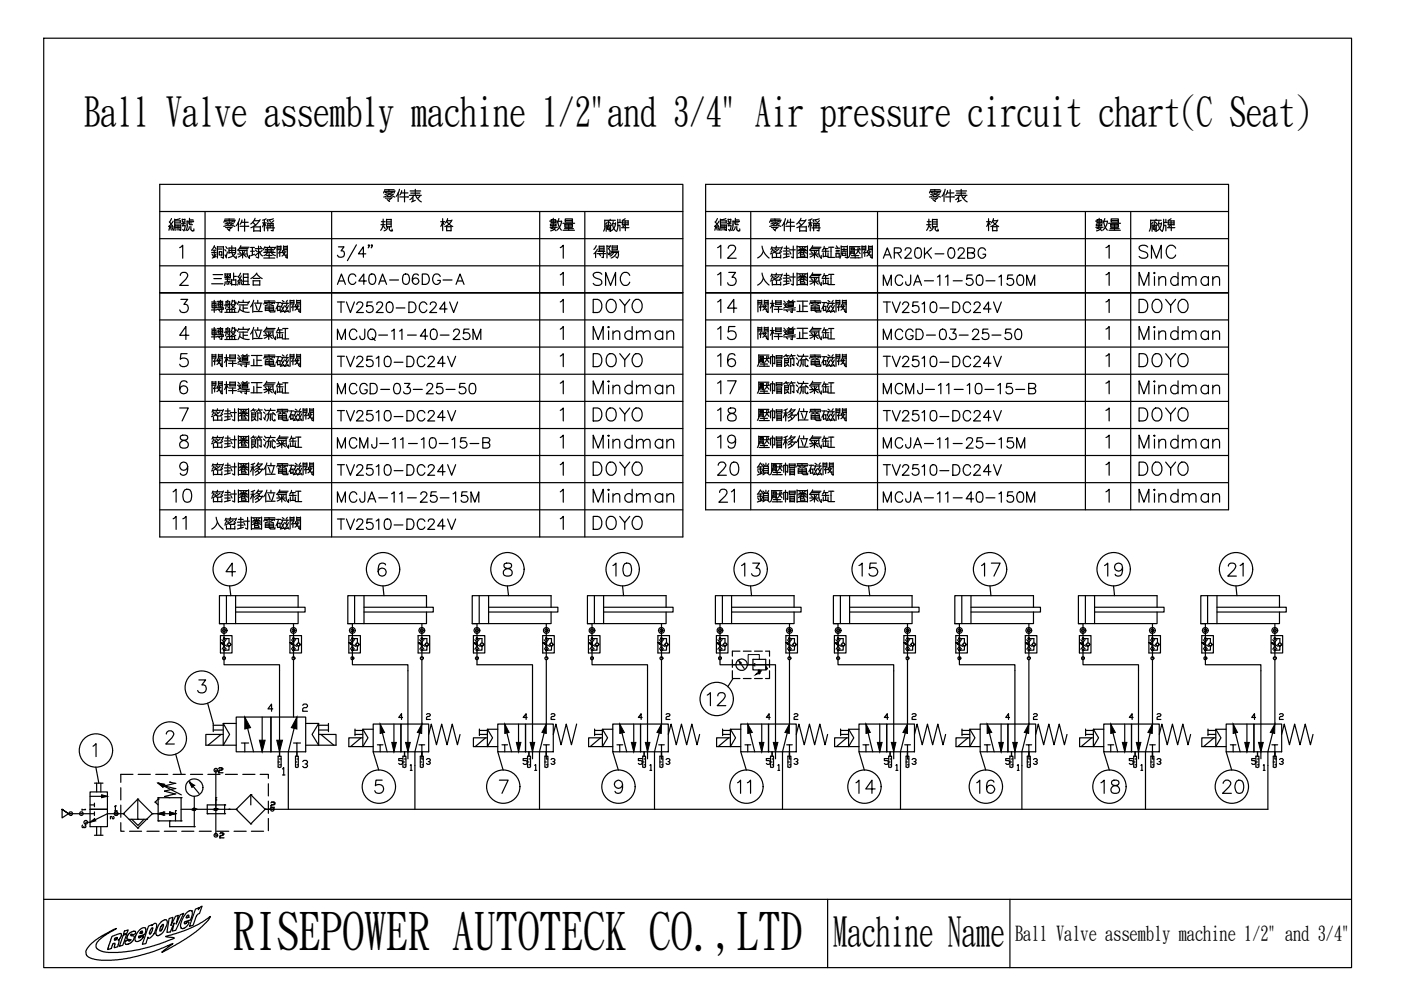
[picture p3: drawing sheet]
<svg xmlns="http://www.w3.org/2000/svg" width="297mm" height="210mm" viewBox="0 0 297 210" stroke-linecap="round" stroke-linejoin="round" font-family="sans-serif">
<defs><g id="words">
<g font-size="25.1">
<text x="18" y="52.6">編號</text>
<text x="133.7" y="52.6">編號</text>
</g>
<g font-size="14.6">
<text x="111.8" y="54">數量</text>
<text x="227.5" y="54">數量</text>
<text x="236" y="53.3">廠牌</text>
</g>
<g font-size="11.9">
<text x="75.5" y="50.8">規 格</text>
<text x="191.2" y="50.8">規 格</text>
</g>
<text font-size="10.9" x="49.4" y="201.1">RISEPOWER AUTOTECK CO.,LTD</text>
<text font-size="9.3" x="121.4" y="56.4">得陽</text>
<g font-size="8.7">
<text x="17.8" y="26.6">Ball Valve assembly machine 1/2&quot;and 3/4&quot; Air pressure circuit chart(C Seat)</text>
<text x="176.7" y="200.4">Machine Name</text>
</g>
<text font-size="6.6" x="70.2" y="56.4">3/4&quot;</text>
<g font-size="6.2">
<text x="151" y="56.1">12</text>
<text x="240.2" y="56.1">SMC</text>
<text x="124.5" y="61.7">SMC</text>
<text x="151" y="61.7">13</text>
<text x="240.2" y="61.7">Mindman</text>
<text x="124.5" y="67.4">DOYO</text>
<text x="151" y="67.4">14</text>
<text x="240.2" y="67.4">DOYO</text>
<text x="124.5" y="73.4">Mindman</text>
<text x="151" y="73.4">15</text>
<text x="240.2" y="73.4">Mindman</text>
<text x="124.5" y="79">DOYO</text>
<text x="151" y="79">16</text>
<text x="240.2" y="79">DOYO</text>
<text x="124.5" y="84.7">Mindman</text>
<text x="151" y="84.7">17</text>
<text x="240.2" y="84.7">Mindman</text>
<text x="124.5" y="102">DOYO</text>
<text x="124.5" y="96.3">Mindman</text>
<text x="151" y="96.3">19</text>
<text x="151" y="102">20</text>
<text x="240.2" y="102">DOYO</text>
<text x="240.2" y="96.3">Mindman</text>
<text x="124.5" y="113.6">DOYO</text>
<text x="128.8" y="123.5">10</text>
<text x="155.9" y="123.5">13</text>
<text x="181" y="123.5">15</text>
<text x="206.7" y="123.5">17</text>
<text x="232.8" y="123.5">19</text>
<text x="258.9" y="123.5">21</text>
<text x="148.9" y="151">12</text>
<text x="155.2" y="169.3">11</text>
<text x="180.3" y="169.3">14</text>
<text x="206" y="169.3">16</text>
<text x="232.1" y="169.3">18</text>
<text x="257.9" y="169.3">20</text>
</g>
<g font-size="5.7">
<text x="185.9" y="56.1">AR20K-02BG</text>
<text x="70.2" y="73.4">MCJQ-11-40-25M</text>
<text x="185.9" y="73.4">MCGD-03-25-50</text>
<text x="124.5" y="90.3">DOYO</text>
<text x="151" y="90.3">18</text>
<text x="240.2" y="90.3">DOYO</text>
<text x="35.6" y="107.6">10</text>
<text x="124.5" y="107.6">Mindman</text>
<text x="151.3" y="107.6">21</text>
<text x="240.2" y="107.6">Mindman</text>
<text x="40.2" y="113.6" transform="rotate(-90 40.2 113.6)">11</text>
<text x="70.2" y="113.6">TV2510-DC24V</text>
</g>
<g font-size="5.3">
<text x="70.2" y="61.4">AC40A-06DG-A</text>
<text x="185.9" y="61.7">MCJA-11-50-150M</text>
<text x="70.2" y="67.4">TV2520-DC24V</text>
<text x="185.9" y="67.4">TV2510-DC24V</text>
<text x="70.2" y="79">TV2510-DC24V</text>
<text x="185.9" y="79">TV2510-DC24V</text>
<text x="70.2" y="84.7">MCGD-03-25-50</text>
<text x="185.9" y="84.7">MCMJ-11-10-15-B</text>
<text x="70.2" y="90.3">TV2510-DC24V</text>
<text x="185.9" y="90.3">TV2510-DC24V</text>
<text x="70.2" y="96.3">MCMJ-11-10-15-B</text>
<text x="70.2" y="102">TV2510-DC24V</text>
<text x="185.9" y="96.3">MCJA-11-25-15M</text>
<text x="185.9" y="102">TV2510-DC24V</text>
<text x="70.2" y="107.6">MCJA-11-25-15M</text>
<text x="185.9" y="107.6">MCJA-11-40-150M</text>
</g>
<text font-size="4.3" x="215.2" y="199.4">Ball Valve assembly machine 1/2&quot; and 3/4&quot;</text>
<text font-size="3.5" x="22.2" y="175">2</text>
<text font-size="2.6" x="16.2" y="172.9">1</text>
</g></defs>
<path d="M9.3 8.1h277.3v197.1h-277.3z" fill="none" stroke="#000" stroke-width=".25"/>
<g fill="none" stroke="#000" stroke-width=".25">
<path d="M56.9 171.6h211.9M9.3 190.7h277.3M23.7 198.6l1.4-.6a.37 .37 0 0 1 .3-.1 .37 .37 0 0 1 .3 .3l-.1 .5-.5 .6 .1 .1v.4l-.2 .6a.59 .59 0 0 1-.7 .5h-.1l.1-.5a.27 .27 0 0 0-.1-.4 .27 .27 0 0 0-.3 .3l-.3 .8-.4 .1a.21 .21 0 0 1-.4 .1 .2 .2 0 0 1 .1-.3zM24.3 198.9h.1a.28 .28 0 0 1 .3-.1 .28 .28 0 0 1 .2 .1l-.2 .3-.4 .2zM26.1 198.3l.8-.3-.9 2.4-.7 .2zM26.4 197.4l.8-.2-.3 .6-.7 .3zM27.6 199.3h.1M27.8 198.2h.1M27.8 198.2a.26 .26 0 0 0 .1 .3 .26 .26 0 0 0 .3-.1l.2 .1 .1 .3-.3 .7-.9 .6-.6 .1-.2-.2v-.4l.8-.3a.2 .2 0 0 0 .2 .2 .2 .2 0 0 0 .1-.2M27.8 198.2l.1-.2a.47 .47 0 0 0 .7 .1 .47 .47 0 0 0 .1-.6l-.4-.1-.6 .3-.6 .6-.2 .4a.26 .26 0 0 0 0 .4 .26 .26 0 0 0 .3 .1l.4 .1M29.4 198.7h.1M29.5 197.3l.6-.5 .6-.1 .2 .4-.1 .7a1.28 1.28 0 0 1-1.2 .6 .24 .24 0 0 0-.2 .2 .24 .24 0 0 0 .2 .3 .24 .24 0 0 0 .2-.2l.4-.2a.17 .17 0 0 1 .3 0 .18 .18 0 0 1-.2 .3l-.4 .5-.6 .3-.6-.1-.1-.6 .1-.5z"/>
<path d="M29.8 197.5a.2 .2 0 0 1 .4 0 .2 .2 0 0 1-.1 .3 .21 .21 0 0 1-.4 .1 .21 .21 0 0 1 .1-.4zM30.1 197.8h.1M31.5 196.4l.7-.3v.2l.4-.4 .4-.1a1.83 1.83 0 0 1-.2 1.9l-1 1.2h-.4v-.2l-.5 1.4-.7 .1zM32.1 196.9a.2 .2 0 0 1 .3 0 .2 .2 0 0 1-.1 .3l-.3 .6a.2 .2 0 0 1-.3 .2 .2 .2 0 0 1 0-.4zM32.3 196.8h.1M34.1 195.5l.8-.5a.56 .56 0 0 1 .6 .3 .56 .56 0 0 1-.1 .6l-.9 1.8-.5 .5-.6 .2-.3-.3v-.6l.5-1.3zM34.4 196.1a.23 .23 0 0 1 .3 .1 .23 .23 0 0 1-.2 .3l-.3 .7a.25 .25 0 0 1-.4 .2 .27 .27 0 0 1 .2-.5zM35.9 194.7l.8-.2-.5 1.7 1-1.9 .6-.2-.5 1.8 .9-2 .7-.3-1.6 3.6-.8 .2 .4-1.7-.8 1.9-.7 .1zM39.4 193.7l.9-.6a.53 .53 0 0 1 .5 .3 .53 .53 0 0 1 0 .5l-.4 1.1-.9 .3a.31 .31 0 0 0-.4 .2 .31 .31 0 0 0 .1 .4l.3-.2a.41 .41 0 0 1 .6-.1l-.8 1.1-.5 .2-.4-.2-.1-.6 .2-.9zM39.8 194.1a.24 .24 0 0 1 .3 .1 .24 .24 0 0 1-.3 .3 .21 .21 0 0 1-.2 .2 .21 .21 0 0 1-.2-.2 .21 .21 0 0 1 .2-.2zM39.9 194.5h.1M40.6 193.1h.1"/>
<path d="M41.4 192.8l.8-.3-.2 .4 .5-.7 .3-.1-.5 1.6-.6 .5-.8 2-.7 .2zM175.5 190.7v14.5M214.1 190.7v14.5M19.1 200.3l2.3-1.7 3.3-1.7-2.1 1.1-1.6 1.4-.6 .9v.5l.2 .4 1.1 .5 1.2 .2h2.8l3.9-.6 4.2-1.1 3.1-1.2v-.2l-1.8-.3 2.2-.6 3.1-1.1 1.8-.9 2.4-1.6-.9 1.3-2.1 1.9-3.7 2.5-3.5 1.9 2.3-1.9-4.1 1.7-5.2 1.4-3.7 .5h-2.7l-1.8-.5-.9-.6-.1-.9z"/>
</g>
<!-- layer: 1 -->
<g fill="none" stroke="#000" stroke-width=".25">
<path d="M46.5 132.2h1v8.7h11.8v19.4M46.7 134.8h2.5v3.6h-2.5zM46.8 136.2l.5 .4-.5-.4 .7 .3-.1 .2zM47 135.7a1.32 1.32 0 0 1 .1 1.9M47.5 137.8v.1zM47.5 135.4h.1zM47.5 136.6l-.7-.4 .6 .6 .1-.3-.7-.3 1.4 .8M47.5 135.4h1.1v.9M47.5 137.9h.1M47.6 135.4h.1M48 135.6a1.29 1.29 0 0 0 0 2M48 126.3v5.9"/>
<path d="M48.1 136.6l.5 .5 .4-.5M48.6 137.1v.8h-1.1M50 128.7h14.7v1.1h-14.7M50 126.3v5.9M61.5 134.8h2.4v3.6h-2.4zM61.5 136.2l.6 .4-.6-.4 .7 .3-.1 .2zM61.8 135.7a1.28 1.28 0 0 1 0 1.9M62.3 137.9h.1M62.2 136.6l-.7-.4 .6 .6 .1-.3-.7-.3 1.4 .8M62.2 135.4h1.1v.9M62.2 132.2v7.3M62.2 139.9v12.1"/>
<path d="M62.3 135.4h.1M62.7 135.6a1.32 1.32 0 0 0 0 2M62.8 136.6l.5 .5 .5-.5M63.2 129.8v2.4h-16.7M63.2 128.7v-2.4h-16.7v5.9M63.3 137.1v.8h-1.1M73.7 132.2h1v8.7h11.8v20M74 134.8h2.4v3.6h-2.4zM74 136.2l.5 .4-.5-.4 .7 .3-.2 .2zM74.3 135.7a1.28 1.28 0 0 1 0 1.9M74.8 137.9h.1M74.7 136.6l-.7-.4 .6 .6 .1-.3-.7-.3 1.4 .8"/>
<path d="M74.7 135.4h1.1v.9M74.8 135.4h.1M75.2 135.6a1.32 1.32 0 0 0-.1 2M75.2 126.3v5.9M75.3 136.6l.5 .5 .4-.5M75.8 137.1v.8h-1.1M77.2 128.7h14.7v1.1h-14.7M77.2 126.3v5.9M88.6 134.8h2.5v3.6h-2.5zM88.7 136.2l.6 .4-.6-.4 .7 .3-.1 .2zM88.9 135.7a1.32 1.32 0 0 1 .1 1.9M89.4 136.6l-.7-.4 .6 .6 .2-.3-.8-.3 1.4 .8"/>
<path d="M89.5 137.9h.1M89.5 132.2v7.3M89.5 139.9v13.6l-1.5 5.9v12.2M89.5 135.4h1v.9M89.5 135.4h.1M89.9 135.6a1.32 1.32 0 0 0 0 2M90 136.6l.5 .5 .5-.5M90.4 129.8v2.4h-16.7M90.4 128.7v-2.4h-16.7v5.9M90.5 137.1v.8h-1M100.1 132.2h1v8.7h11.8v20M100.4 134.8h2.4v3.6h-2.4z"/>
<path d="M100.4 136.2l.6 .4-.6-.4 .7 .3-.1 .2zM100.7 135.7a1.36 1.36 0 0 1 0 1.9M101 136.6l-.6-.4 .6 .6 .1-.3-.7-.3 1.4 .8M101.2 137.9h.1M101.1 135.4h1.1v.9M101.2 135.4h.1M101.6 135.6a1.32 1.32 0 0 0 0 2M101.6 126.3v5.9M101.7 136.6l.5 .5 .5-.5M102.2 137.1v.8h-1.1M103.6 128.7h14.7v1.1h-14.7M103.6 126.3v5.9"/>
<path d="M115.1 134.8h2.4v3.6h-2.4zM115.1 136.2l.6 .4-.6-.4 .7 .3-.1 .2zM115.4 135.7a1.32 1.32 0 0 1 0 1.9M115.9 137.9h.1M115.8 136.6l-.7-.4 .6 .6 .2-.3-.8-.3 1.4 .8M115.8 135.4h1.1v.9M115.8 132.2v7.3M115.8 139.9v13.6l-1.4 5.9v12.2M115.9 135.4h.1M116.3 135.6a1.37 1.37 0 0 0 0 2M116.5 136.6l.4 .5 .5-.5M116.8 129.8v2.4h-16.7"/>
<path d="M116.8 128.7v-2.4h-16.7v5.9M116.9 137.1v.8h-1.1M124.5 132.2h1v8.7h11.8v20M124.8 134.8h2.4v3.6h-2.4zM124.8 136.2l.5 .4-.5-.4 .7 .3-.2 .2zM125.1 135.7a1.28 1.28 0 0 1 0 1.9M125.5 137.8l.1 .1zM125.5 135.3l.1 .1zM125.5 136.6l-.7-.4 .6 .6 .2-.3-.8-.3 1.4 .8M125.5 135.4h1.1v.9M125.6 137.9h.1M125.6 135.4h.1"/>
<path d="M126 135.6a1.29 1.29 0 0 0 0 2M126 126.3v5.9M126.1 136.6l.5 .5 .4-.5M126.6 137.1v.8h-1.1M128 128.7h14.7v1.1h-14.7M128 126.3v5.9M139.5 134.8h2.4v3.6h-2.4zM139.5 136.2l.6 .4-.6-.4 .7 .3-.1 .2zM139.8 135.7a1.28 1.28 0 0 1 0 1.9M140.2 136.6l-.7-.4 .6 .6 .2-.3-.8-.3 1.4 .8M140.3 137.9h.1M140.3 135.4h1v.9"/>
<path d="M140.3 132.2v7.3M140.3 139.9v13.6l-1.5 5.9v12.2M140.3 135.4h.1M140.7 135.6a1.32 1.32 0 0 0 0 2M140.8 136.6l.5 .5 .5-.5M141.2 129.8v2.4h-16.7M141.2 128.7v-2.4h-16.7v5.9M141.3 137.1v.8h-1M151.7 132.2h1v8.7h11.7v20M151.9 134.8h2.4v3.6h-2.4zM151.9 136.2l.6 .4-.6-.4 .7 .3-.1 .2zM152.2 135.7a1.28 1.28 0 0 1 0 1.9"/>
<path d="M152.7 137.9h.1M152.6 135.3l.1 .1zM152.6 136.6l-.7-.4 .6 .6 .2-.3-.8-.3 1.4 .8M152.7 135.4h1v.9M152.7 135.4h.1M153.1 135.6a1.29 1.29 0 0 0 0 2M153.2 126.3v5.9M153.2 136.6l.5 .5 .5-.5M153.7 137.1v.8h-1M155.1 128.7h14.7v1.1h-14.7M155.1 126.3v5.9M155.3 139.9v1.6"/>
<path d="M156.9 138.1h-1.6v1M157.6 138.1h1.7M159.6 139.8h2.7v2.2h-2.7zM160 138.1h1.6M162.3 138.1h.9v1M163.2 139.9v1.6M166.6 134.8h2.5v3.6h-2.5zM166.7 136.2l.5 .4-.5-.4 .6 .3-.1 .2zM166.9 135.7a1.36 1.36 0 0 1 0 1.9M167.3 136.6l-.6-.4 .6 .6 .1-.3-.7-.3 1.4 .8M167.4 137.9h.1M167.4 135.4h1v.9"/>
<path d="M167.4 132.2v7.3M167.4 139.9v13.6l-1.5 5.9v12.2M167.4 135.4h.1M167.9 135.6a1.32 1.32 0 0 0-.1 2M168 136.6l.4 .5 .5-.5M168.4 129.8v2.4h-16.7M168.4 128.7v-2.4h-16.7v5.9M168.4 137.1v.8h-1M176.7 132.2h1v8.7h11.8v20M176.9 134.8h2.5v3.6h-2.5zM177 136.2l.5 .4-.5-.4 .6 .3-.1 .2zM177.2 135.7a1.32 1.32 0 0 1 0 1.9"/>
<path d="M177.6 136.6l-.6-.4 .5 .6 .2-.3-.7-.3 1.4 .8M177.7 137.9h.1M177.7 135.4h1.1v.9M177.8 135.4h.1M178.1 135.6a1.37 1.37 0 0 0 0 2M178.2 126.3v5.9M178.3 136.6l.5 .5 .4-.5M178.8 137.1v.8h-1.1M180.1 128.7h14.8v1.1h-14.8M180.1 126.3v5.9M191.6 134.8h2.5v3.6h-2.5zM191.7 136.2l.5 .4-.5-.4 .7 .3-.1 .2z"/>
<path d="M191.9 135.7a1.32 1.32 0 0 1 .1 1.9M192.4 137.8v.1zM192.4 135.4h.1zM192.4 136.6l-.7-.4 .6 .6 .1-.3-.7-.3 1.4 .8M192.4 135.4h1.1v.9M192.4 132.2v7.3M192.4 139.9v13.6l-1.5 5.9v12.2M192.4 137.9h.1M192.5 135.4h.1M192.9 135.6a1.29 1.29 0 0 0 0 2M193 136.6l.5 .5 .4-.5M193.4 129.8v2.4h-16.7"/>
<path d="M193.4 128.7v-2.4h-16.7v5.9M193.5 137.1v.8h-1.1M202.4 132.2h1v8.7h11.8v20M202.6 134.8h2.5v3.6h-2.5zM202.7 136.2l.5 .4-.5-.4 .7 .3-.2 .2zM202.9 135.7a1.28 1.28 0 0 1 0 1.9M203.3 135.4h.2zM203.5 137.9h.1M203.4 136.6l-.7-.4 .6 .6 .2-.3-.8-.3 1.4 .8M203.4 135.4h1.1v.9M203.5 135.4h.1M203.9 135.6a1.29 1.29 0 0 0 0 2"/>
<path d="M203.9 126.3v5.9M204 136.6l.5 .5 .4-.5M204.5 137.1v.8h-1.1M205.9 128.7h14.7v1.1h-14.7M205.9 126.3v5.9M217.4 134.8h2.4v3.6h-2.4zM217.4 136.2l.6 .4-.6-.4 .7 .3-.1 .2zM217.7 135.7a1.36 1.36 0 0 1 0 1.9M218.1 136.6l-.7-.4 .6 .6 .1-.3-.7-.3 1.4 .8M218.2 137.9h.1M218.1 135.4h1.1v.9M218.1 132.2v7.3"/>
<path d="M218.1 139.9v13.6l-1.4 5.9v12.2M218.2 135.4h.1M218.6 135.6a1.32 1.32 0 0 0 0 2M218.7 136.6l.5 .5 .5-.5M219.1 129.8v2.4h-16.7M219.1 128.7v-2.4h-16.7v5.9M219.2 137.1v.8h-1.1M228.6 132.2h1v8.7h11.8v20M228.9 134.8h2.4v3.6h-2.4zM228.9 136.2l.5 .4-.5-.4 .7 .3-.2 .2zM229.2 135.7a1.28 1.28 0 0 1 0 1.9M229.7 137.9h.1"/>
<path d="M229.6 135.3l.1 .1zM229.6 136.6l-.7-.4 .6 .6 .2-.3-.8-.3 1.4 .8M229.6 135.4h1.1v.9M229.7 135.4h.1M230.1 135.6a1.29 1.29 0 0 0 0 2M230.1 126.3v5.9M230.2 136.6l.5 .5 .4-.5M230.7 137.1v.8h-1.1M232.1 128.7h14.7v1.1h-14.7M232.1 126.3v5.9M243.6 134.8h2.4v3.6h-2.4zM243.6 136.2l.6 .4-.6-.4 .7 .3-.1 .2z"/>
<path d="M243.9 135.7a1.28 1.28 0 0 1 0 1.9M244.3 136.6l-.7-.4 .6 .6 .1-.3-.7-.3 1.4 .8M244.4 137.9h.1M244.3 135.4h1.1v.9M244.3 132.2v7.3M244.3 139.9v13.6l-1.4 5.9v12.2M244.4 135.4h.1M244.8 135.6a1.32 1.32 0 0 0 0 2M244.9 136.6l.5 .5 .5-.5M245.3 129.8v2.4h-16.7M245.3 128.7v-2.4h-16.7v5.9M245.4 137.1v.8h-1.1"/>
<path d="M254.6 132.2h1v8.7h11.7v20M254.8 134.8h2.5v3.6h-2.5zM254.8 136.2l.6 .4-.6-.4 .7 .3-.1 .2zM255.1 135.7a1.28 1.28 0 0 1 0 1.9M255.6 137.9h.1M255.5 136.6l-.7-.4 .6 .6 .2-.3-.8-.3 1.4 .8M255.6 135.4h1v.9M255.6 135.4h.1M256 135.6a1.32 1.32 0 0 0 0 2M256 126.3v5.9M256.2 136.6l.4 .5 .5-.5M256.6 137.1v.8h-1"/>
<path d="M258 128.7h14.7v1.1h-14.7M258 126.3v5.9M269.5 134.8h2.4v3.6h-2.4zM269.6 136.2l.5 .4-.5-.4 .6 .3-.1 .2zM269.8 135.7a1.36 1.36 0 0 1 0 1.9M270.2 136.6l-.6-.4 .5 .6 .2-.3-.7-.3 1.4 .8M270.3 137.9h.1M270.3 135.4h1.1v.9M270.3 132.2v7.3M270.3 139.9v13.6l-1.5 5.9v12.2M270.3 135.4h.1M270.8 135.6a1.32 1.32 0 0 0-.1 2"/>
<path d="M270.9 136.6l.5 .5 .4-.5M271.3 129.8v2.4h-16.7M271.3 128.7v-2.4h-16.7v5.9M271.4 137.1v.8h-1.1M45.2 153.4v1.7M45.2 153.8h2.1M45.2 154.8h2.1M46.9 155.7l-2.8 2.3M47.3 153.4v4.6h2.8M50.1 152h7.3v7.4h-7.3zM50.1 153.4h-2.8l1.4 2.3-1.4 2.3h-3.7v-2.3h3.7M51.2 157.5h.7v1.9"/>
<path d="M51.9 152l1.9 7.4M51.9 157.5h.8M55.6 152v7.4M57.4 152h7.4v7.4h-7.4zM62.2 157.5h.7v2.8M62.9 152l-1.8 7.4v12.2M63 157.5h.7M64.8 153.4h2.8l-1.4 2.3 1.4 2.3h3.6v-2.3h-3.6M67.6 153.4v4.6h-2.8M67.6 153.8h2M67.6 154.8h2M68 155.7l2.8 2.3"/>
<path d="M69.6 153.4v1.7M75.3 154.6v1.4M75.3 154.9h1.6M75.3 155.7h1.6M76.5 156.4l-2.2 1.9M76.9 154.6v3.7h2.2M79.1 153.5h5.9v5.9h-5.9zM79.1 154.6h-2.2l1.1 1.8-1.1 1.9h-2.9v-1.9h2.9M80 157.9h.6v1.5M80.6 157.9h.6M80.6 153.5l1.5 5.9M83.5 153.5v5.9"/>
<path d="M85 153.5h5.9v5.9h-5.9zM85.8 159.4v.9M88.8 157.9h.7v3M89.5 157.9h.5M90.9 155.7l.5-2.2 1.1 4.4 1.1-4.4 1.2 4.4 1.1-4.4 1.1 4.4 .5-2.2M101.6 154.9h1.7M101.6 155.7h1.7M101.6 154.6v1.4M103 156.4l-2.2 1.9M103.3 154.6v3.7h2.2M105.5 153.5h5.9v5.9h-5.9zM105.5 154.6h-2.2l1.1 1.8-1.1 1.9h-2.9v-1.9h2.9"/>
<path d="M106.4 157.9h.6v1.5M107 157.9h.6M107 153.5l1.5 5.9M109.9 153.5v5.9M111.4 153.5h5.9v5.9h-5.9zM112.1 159.4v.9M115.2 157.9h.6v3M115.9 157.9h.6M122.3 153.5l-1.1 4.4-1.1-4.4-1.1 4.4-1.1-4.4-.6 2.2M126.1 154.9h1.6M126.1 155.7h1.6M126.1 154.6v1.4"/>
<path d="M127.3 156.4l-2.2 1.9M127.7 154.6v3.7h2.2M129.9 153.5h5.9v5.9h-5.9zM129.9 154.6h-2.2l1.1 1.8-1.1 1.9h-2.9v-1.9h2.9M130.8 157.9h.6v1.5M131.4 153.5l1.5 5.9M131.4 157.9h.6M134.4 153.5v5.9M135.8 153.5h5.9v5.9h-5.9zM136.6 159.4v.9M139.7 157.9h.6v3M140.3 157.9h.5"/>
<path d="M141.7 155.7l.6-2.2 1.1 4.4 1.1-4.4 1.1 4.4 1.1-4.4 1.1 4.4 .5-2.2M153.2 154.9h1.7M153.2 155.7h1.7M153.2 154.6v1.4M154.5 156.4l-2.2 1.9M154.9 154.6v3.7h2.2M155.3 142.2v1.7h1.6M155.3 140.9h.7M156.7 140.1l1.1 1.6M157.1 153.5h5.8v5.9h-5.8zM157.1 154.6h-2.2l1.1 1.8-1.1 1.9h-3v-1.9h3M157.6 143.9h1.7"/>
<path d="M157.9 157.9h.6v1.5M158.5 140.9h4.7M158.5 157.9h.7M158.5 153.5l1.5 5.9M160 143.9h1.6M160.1 140.7l-.5 .2 .5 .3M161 142l-.3 .1 .5 .1-.5 .1 .5 .2-.5 .1 .5 .1-.5 .1 .3 .1M161.5 142.2l-1.3 .9M161.5 153.5v5.9M162.4 141.4l.3 .3-.3 .3zM162.9 153.5h5.9v5.9h-5.9zM163.2 142.2v1.7h-.9"/>
<path d="M163.7 159.4v.9M166.8 157.9h.6v3M167.4 157.9h.6M168.8 155.7l.6-2.2 1.1 4.4 1.1-4.4 1.1 4.4 1.1-4.4 1.1 4.4 .6-2.2M178.2 154.9h1.7M178.2 155.7h1.7M178.2 154.6v1.4M179.5 156.4l-2.2 1.9M179.9 154.6v3.7h2.2M182.1 153.5h5.9v5.9h-5.9zM182.1 154.6h-2.2l1.1 1.8-1.1 1.9h-2.9v-1.9h2.9M183 157.9h.6v1.5"/>
<path d="M183.6 157.9h.6M183.6 153.5l1.4 5.9M186.5 153.5v5.9M188 153.5h5.9v5.9h-5.9zM188.7 159.4v.9M191.8 157.9h.6v3M192.4 157.9h.6M193.9 155.7l.5-2.2 1.1 4.4 1.1-4.4 1.1 4.4 1.1-4.4 1.1 4.4 .6-2.2M204 154.9h1.6M204 155.7h1.6M204 154.6v1.4M205.2 156.4l-2.2 1.9"/>
<path d="M205.6 154.6v3.7h2.2M207.8 153.5h5.9v5.9h-5.9zM207.8 154.6h-2.2l1.1 1.8-1.1 1.9h-2.9v-1.9h2.9M208.7 157.9h.6v1.5M209.3 157.9h.6M209.3 153.5l1.5 5.9M212.3 153.5v5.9M213.7 153.5h5.9v5.9h-5.9zM214.5 159.4v.9M217.6 157.9h.5v3M218.1 157.9h.6M219.6 155.7l.5-2.2 1.2 4.4 1.1-4.4 1.1 4.4 1.1-4.4 1.1 4.4 .5-2.2"/>
<path d="M230.2 154.9h1.6M230.2 155.7h1.6M230.2 154.6v1.4M231.4 156.4l-2.2 1.9M231.8 154.6v3.7h2.2M234 153.5h5.9v5.9h-5.9zM234 154.6h-2.2l1.1 1.8-1.1 1.9h-2.9v-1.9h2.9M234.9 157.9h.6v1.5M235.5 153.5l1.5 5.9M235.5 157.9h.6M238.5 153.5v5.9M239.9 153.5h5.9v5.9h-5.9z"/>
<path d="M240.7 159.4v.9M243.8 157.9h.5v3M244.3 157.9h.6M245.8 155.7l.5-2.2 1.2 4.4 1.1-4.4 1.1 4.4 1.1-4.4 1.1 4.4 .5-2.2M256.1 154.9h1.7M256.1 155.7h1.7M256.1 154.6v1.4M257.4 156.4l-2.2 1.9M257.8 154.6v3.7h2.2M260 153.5h5.9v5.9h-5.9zM260 154.6h-2.2l1.1 1.8-1.1 1.9h-3v-1.9h3M260.9 157.9h.6v1.5"/>
<path d="M261.5 157.9h.5M261.5 153.5l1.4 5.9M264.4 153.5v5.9M265.9 153.5h5.8v5.9h-5.8zM266.6 159.4v.9M269.7 157.9h.6v3M270.3 157.9h.6M271.7 155.7l.6-2.2 1.1 4.4 1.1-4.4 1.1 4.4 1.1-4.4 1.1 4.4 .6-2.2M13.2 171.6v1.8l1.3-.9-1.3-.9 1.3 .9h.5M14.6 172.5h2.7M19.1 171.6h3.7v3.7h-3.7zM19.1 167.9h3.7v3.7h-3.7z"/>
<path d="M19.1 172.5h.9M19.1 170.7h.9M19.1 168.8h3.7M20 172.1v.8M20 170.3v.7M20 177.1h1.8M20 166h1.8M20.5 166v1.9M20.5 175.3v1.8M21.4 166v1.9M21.4 175.3v1.8M22.8 172.5l-3.7 1.8h-.9"/>
<path d="M24.5 170.9h.1M24.5 170.9l-.2 .1M24.5 170.9v1M25.6 174.4v1.8h.7M25.6 167v2.6M25.6 170.7v2.6M27.4 173.7h3.7M27.5 176.2h2.5M27.9 173.7l1.4 1.3 1.2-1.3M28.2 164.2h-2.6v1.7M29.2 175.6h.1M29.2 169.4h.1"/>
<path d="M29.2 173.7h.1M29.2 169.4l-3 3.1 3 3.1M29.2 169.4v4.3M29.2 169.4l3.1 3.1M29.3 164.2h2.6M31.1 173.7h.1M31.2 176.2h2.5M32.3 172.5h.1M32.3 172.5h1.2M32.3 172.5l-3.1 3.1M32.9 170.1h.1M32.9 170.1l.6 .6"/>
<path d="M33 164.2h2.6M33.5 172.5h3.7M33.5 169.4h.1M33.5 166l4.9 2.5M33.5 166h.1M33.5 172.5h.1M33.5 174h.1M33.5 169.1h.1M33.5 169.4l-.6 .7M33.5 169.1h4.9M33.5 166l1 .8M33.5 166l1.3 .3"/>
<path d="M33.5 174h4.9M33.5 172.5l1.3 .3M33.5 169.1v4.9M34.5 166.8h.1M34.8 166.3h.1M34.8 172.2h.1M34.8 172.8h.1M34.8 166.3l-.3 .5M34.8 172.2l-1.3 .3M34.8 172.2v.6M34.8 176.2h2.6M34.9 167.7h.1"/>
<path d="M34.9 166.6h.1M34.9 168.9h.1M34.9 167.7l2.2 .6M34.9 166.6l2.2 .6M34.9 168.9l1.1 .2M35.9 175.3h5.3M36 165.8h.1M36 174h.1M36 172.8h.1M36 172.2h.1M36 165.8l1.1 .3M36 172.2v.6"/>
<path d="M36 174v1.3M36 172.2l1.2 .3M36.7 164.2h2.6M37.1 167.2h.1M37.1 166.1h.1M37.1 168.3h.1M37.1 167.2l-2.2 .5M37.1 166.1l-2.2 .5M37.1 168.3l-2.2 .6M37.2 172.5h.1M37.2 171.9h.1M37.2 172.5l-1.2 .3"/>
<path d="M37.2 171.9v2.1M38.4 169.1h.1M38.4 171.6h10.2M38.4 174h.1M38.4 169.1v4.9M38.5 176.2h2.6M40.2 165.8h.1M40.2 165.8l.9 .7M40.2 165.8l.5 1M40.3 165.9l1.9 2.3M40.4 164.2h2.6M40.7 166.8h.1"/>
<path d="M41.1 166.5h.1M41.1 166.5l-.4 .3M41.2 171.6h.1M41.2 175.3h.1M41.2 168.8v6.5M42.2 176.2h2.6M43.9 172.5h.1M43.9 172.5h3.7M44.1 164.2h2.6M45.8 177.1h.1M45.8 169.6h.1M45.8 169.1h.1"/>
<path d="M45.8 163.3h.1M45.8 163.3v13.8M45.9 176.2h2.6M46.4 163.5h.1M46.4 163.8h.1M46.4 163.5v.3M46.4 163.8h.7M46.5 162.8h.1M46.5 163.3h.1M46.5 162.8l-.1 .2M46.5 162.8h.4M46.5 163.3h.4"/>
<path d="M46.5 163.3l-.1 .2M46.6 177.3h.1M46.6 177.6h.1M46.6 177.3v.3M46.6 177.6h.7M46.8 176.6h.1M46.8 177.1h.1M46.8 176.6l-.2 .2M46.8 176.6h.3M46.8 177.1h.3M46.8 177.1l-.2 .2M46.9 162.8h.1"/>
<path d="M46.9 163.3h.1M46.9 162.8l.2 .2M47.1 163h.1M47.1 163.1h.1M47.1 163.8h.1M47.1 163v.1M47.1 163.1l-.2 .2M47.1 176.6h.1M47.1 177.1h.1M47.1 176.6l.2 .2M47.3 176.8h.1M47.3 176.9h.1"/>
<path d="M47.3 177.6h.1M47.3 176.8v.1M47.3 176.9l-.2 .2M47.6 170.7h.1M47.6 172.5h.1M47.6 170.7h-3.7v1.8M47.6 170.7v1.8M47.8 164.2h2.5M48.6 171.6h.1M48.6 171.6h1.5M49.6 176.2h2.6M50.1 171.6h.1"/>
<path d="M50.1 171.6l3.1 3.1M51.5 164.2h2.6M53.2 174.7h.1M53.2 168.5h.1M53.2 168.5l3 3.1M53.2 168.5v2.2M53.2 168.5l-3.1 3.1M53.3 176.2h2.6M55 171.6h.1M55.2 164.2h1.7v.8M56.2 171.6h.1M56.2 171.6l-3 3.1"/>
<path d="M56.2 171.6h1.5M56.9 166.2v2.6M56.9 169.9v2.5M56.9 173.5v2.6M57.4 170.8h.1M57.4 171.2h.1M57.4 171.2h.8M57.4 170.8v.4M57.6 170.1h.1M57.6 170.6h.1M57.6 170.1l-.2 .1M57.6 170.1h.4"/>
<path d="M57.6 170.6h.4M57.6 170.6l-.2 .2M57.7 171.6h.1M58 170.1h.1M58 170.6h.1M58 170.1l.2 .1M58.2 170.2h.1M58.2 170.4h.1M58.2 170.2v.2M58.2 170.4l-.2 .2M59 160.3h.6v2.3l-.3 .1-.3-.1zM59 161.6h.3"/>
<path d="M59.3 160.9h.3M59.3 162.2h.3M62.7 160.3h.5v2.3l-.3 .1-.2-.1zM62.7 161.6h.2M62.9 160.9h.3M62.9 162.2h.3M85.4 160.3h.7v2.3l-.3 .1-.4-.1zM85.4 161.6h.4M85.8 160.9h.3M85.8 162.2h.3M89.1 160.3h.6v2.3l-.2 .1-.4-.1zM89.1 161.6h.4"/>
<path d="M89.5 160.9h.2M89.5 162.2h.2M111.8 160.3h.7v2.3l-.4 .1-.3-.1zM111.8 161.6h.3M112.1 160.9h.4M112.1 162.2h.4M115.5 160.3h.7v2.3l-.4 .1-.3-.1zM115.5 161.6h.3M115.8 160.9h.4M115.8 162.2h.4M136.3 160.3h.6v2.3l-.3 .1-.3-.1zM136.3 161.6h.3"/>
<path d="M136.6 160.9h.3M136.6 162.2h.3M139.9 160.3h.6v2.3l-.2 .1-.4-.1zM139.9 161.6h.4M140.3 160.9h.2M140.3 162.2h.2M163.4 160.3h.6v2.3l-.3 .1-.3-.1zM163.4 161.6h.3M163.7 160.9h.3M163.7 162.2h.3M167 160.3h.7v2.3l-.3 .1-.4-.1zM167 161.6h.4"/>
<path d="M167.4 160.9h.3M167.4 162.2h.3M188.4 160.3h.6v2.3l-.3 .1-.3-.1zM188.4 161.6h.3M188.7 160.9h.3M188.7 162.2h.3M192.1 160.3h.6v2.3l-.3 .1-.3-.1zM192.1 161.6h.3M192.4 160.9h.3M192.4 162.2h.3M214.1 160.3h.7v2.3l-.3 .1-.4-.1zM214.1 161.6h.4"/>
<path d="M214.5 160.9h.3M214.5 162.2h.3M217.8 160.3h.6v2.3l-.3 .1-.3-.1zM217.8 161.6h.3M218.1 160.9h.3M218.1 162.2h.3M240.4 160.3h.6v2.3l-.3 .1-.3-.1zM240.4 161.6h.3M240.7 160.9h.3M240.7 162.2h.3M244 160.3h.6v2.3l-.3 .1-.3-.1zM244 161.6h.3"/>
<path d="M244.3 160.9h.3M244.3 162.2h.3M266.3 160.3h.6v2.3l-.3 .1-.3-.1zM266.3 161.6h.3M266.6 160.9h.3M266.6 162.2h.3M270 160.3h.6v2.3l-.3 .1-.3-.1zM270 161.6h.3M270.3 160.9h.3M270.3 162.2h.3"/>
<circle cx="47.5" cy="137.9" r=".09"/>
<circle cx="47.5" cy="137.8" r=".16"/>
<circle cx="47.5" cy="135.4" r=".16"/>
<circle cx="47.5" cy="135.4" r=".11"/>
<circle cx="48.6" cy="136.6" r=".3"/>
<circle cx="62.2" cy="135.4" r=".07"/>
<circle cx="62.2" cy="137.9" r=".15"/>
<circle cx="62.2" cy="135.4" r=".14"/>
<circle cx="62.2" cy="137.9" r=".1"/>
<circle cx="62.2" cy="135.4" r=".09"/>
<circle cx="63.3" cy="136.6" r=".3"/>
<circle cx="74.7" cy="135.4" r=".07"/>
<circle cx="74.7" cy="137.9" r=".15"/>
<circle cx="74.7" cy="137.9" r=".11"/>
<circle cx="74.7" cy="135.4" r=".14"/>
<circle cx="74.7" cy="135.4" r=".09"/>
<circle cx="75.8" cy="136.6" r=".29"/>
<circle cx="89.4" cy="135.4" r=".07"/>
<circle cx="89.4" cy="135.4" r=".15"/>
<circle cx="89.4" cy="137.9" r=".15"/>
<circle cx="89.4" cy="137.9" r=".1"/>
<circle cx="89.4" cy="135.4" r=".1"/>
<circle cx="90.5" cy="136.6" r=".3"/>
<circle cx="101.1" cy="135.4" r=".07"/>
<circle cx="101.1" cy="135.4" r=".15"/>
<circle cx="101.1" cy="137.9" r=".15"/>
<circle cx="101.1" cy="137.9" r=".11"/>
<circle cx="101.1" cy="135.4" r=".1"/>
<circle cx="102.2" cy="136.6" r=".3"/>
<circle cx="115.8" cy="135.4" r=".07"/>
<circle cx="115.8" cy="135.4" r=".11"/>
<circle cx="115.8" cy="137.8" r=".15"/>
<circle cx="115.9" cy="135.4" r=".14"/>
<circle cx="115.9" cy="137.8" r=".09"/>
<circle cx="116.9" cy="136.6" r=".3"/>
<circle cx="125.5" cy="137.9" r=".1"/>
<circle cx="125.5" cy="135.4" r=".13"/>
<circle cx="125.5" cy="137.8" r=".16"/>
<circle cx="125.5" cy="135.4" r=".16"/>
<circle cx="126.6" cy="136.6" r=".3"/>
<circle cx="140.2" cy="135.4" r=".07"/>
<circle cx="140.2" cy="135.4" r=".11"/>
<circle cx="140.2" cy="135.4" r=".15"/>
<circle cx="140.2" cy="137.9" r=".15"/>
<circle cx="140.2" cy="137.9" r=".11"/>
<circle cx="141.3" cy="136.6" r=".3"/>
<circle cx="152.6" cy="135.4" r=".11"/>
<circle cx="152.6" cy="137.9" r=".1"/>
<circle cx="152.7" cy="137.8" r=".16"/>
<circle cx="152.7" cy="135.4" r=".16"/>
<circle cx="153.7" cy="136.6" r=".3"/>
<circle cx="167.3" cy="137.8" r=".16"/>
<circle cx="167.4" cy="135.4" r=".07"/>
<circle cx="167.4" cy="135.4" r=".11"/>
<circle cx="167.4" cy="135.4" r=".15"/>
<circle cx="167.4" cy="137.9" r=".11"/>
<circle cx="168.4" cy="136.6" r=".3"/>
<circle cx="177.7" cy="135.4" r=".07"/>
<circle cx="177.7" cy="135.4" r=".11"/>
<circle cx="177.7" cy="137.8" r=".15"/>
<circle cx="177.7" cy="137.9" r=".1"/>
<circle cx="177.7" cy="135.4" r=".14"/>
<circle cx="178.8" cy="136.6" r=".3"/>
<circle cx="192.4" cy="137.9" r=".09"/>
<circle cx="192.4" cy="135.4" r=".13"/>
<circle cx="192.4" cy="137.8" r=".16"/>
<circle cx="192.4" cy="135.4" r=".16"/>
<circle cx="193.5" cy="136.6" r=".3"/>
<circle cx="203.4" cy="137.9" r=".1"/>
<circle cx="203.4" cy="135.4" r=".1"/>
<circle cx="203.4" cy="137.8" r=".16"/>
<circle cx="203.4" cy="135.4" r=".16"/>
<circle cx="204.5" cy="136.6" r=".3"/>
<circle cx="218.1" cy="137.8" r=".16"/>
<circle cx="218.1" cy="135.4" r=".07"/>
<circle cx="218.1" cy="135.4" r=".11"/>
<circle cx="218.1" cy="135.4" r=".15"/>
<circle cx="218.1" cy="137.9" r=".11"/>
<circle cx="219.2" cy="136.6" r=".3"/>
<circle cx="229.6" cy="137.9" r=".1"/>
<circle cx="229.6" cy="135.4" r=".13"/>
<circle cx="229.6" cy="137.8" r=".16"/>
<circle cx="229.6" cy="135.4" r=".16"/>
<circle cx="230.7" cy="136.6" r=".3"/>
<circle cx="244.3" cy="135.4" r=".07"/>
<circle cx="244.3" cy="135.4" r=".11"/>
<circle cx="244.3" cy="137.9" r=".15"/>
<circle cx="244.3" cy="135.4" r=".15"/>
<circle cx="244.3" cy="137.9" r=".11"/>
<circle cx="245.4" cy="136.6" r=".3"/>
<circle cx="255.5" cy="135.4" r=".07"/>
<circle cx="255.5" cy="137.9" r=".15"/>
<circle cx="255.5" cy="137.9" r=".11"/>
<circle cx="255.5" cy="135.4" r=".14"/>
<circle cx="255.6" cy="135.4" r=".09"/>
<circle cx="256.6" cy="136.6" r=".29"/>
<circle cx="270.3" cy="135.4" r=".07"/>
<circle cx="270.3" cy="135.4" r=".15"/>
<circle cx="270.3" cy="137.9" r=".15"/>
<circle cx="270.3" cy="137.9" r=".1"/>
<circle cx="270.3" cy="135.4" r=".1"/>
<circle cx="271.4" cy="136.6" r=".3"/>
<circle cx="157.2" cy="140.9" r="1.21"/>
<circle cx="41.2" cy="167" r="1.83"/>
<circle cx="41.2" cy="171.6" r=".25"/>
<circle cx="45.8" cy="171.6" r=".26"/>
</g>
<!-- layer: CONNECTIONS -->
<g fill="none" stroke="#000" stroke-width=".25">
<circle cx="47.5" cy="133.7" r=".31"/>
<circle cx="47.5" cy="139.6" r=".31"/>
<circle cx="47.5" cy="133.7" r=".62"/>
<circle cx="62.2" cy="133.7" r=".31"/>
<circle cx="62.2" cy="139.6" r=".31"/>
<circle cx="62.2" cy="133.7" r=".6"/>
<circle cx="74.7" cy="133.7" r=".31"/>
<circle cx="74.7" cy="139.6" r=".31"/>
<circle cx="74.7" cy="133.7" r=".6"/>
<circle cx="89.4" cy="133.7" r=".62"/>
<circle cx="89.4" cy="133.7" r=".31"/>
<circle cx="89.4" cy="139.6" r=".31"/>
<circle cx="101.1" cy="133.7" r=".62"/>
<circle cx="101.1" cy="133.7" r=".31"/>
<circle cx="101.1" cy="139.6" r=".31"/>
<circle cx="115.8" cy="133.7" r=".62"/>
<circle cx="115.8" cy="133.7" r=".31"/>
<circle cx="115.8" cy="139.6" r=".31"/>
<circle cx="125.5" cy="139.6" r=".31"/>
<circle cx="125.5" cy="133.7" r=".31"/>
<circle cx="125.5" cy="133.7" r=".6"/>
<circle cx="140.2" cy="133.7" r=".62"/>
<circle cx="140.2" cy="133.7" r=".31"/>
<circle cx="140.2" cy="139.6" r=".31"/>
<circle cx="152.6" cy="133.7" r=".31"/>
<circle cx="152.6" cy="139.6" r=".31"/>
<circle cx="152.6" cy="133.7" r=".6"/>
<circle cx="167.4" cy="133.7" r=".62"/>
<circle cx="167.4" cy="133.7" r=".31"/>
<circle cx="167.4" cy="139.6" r=".31"/>
<circle cx="177.7" cy="133.7" r=".62"/>
<circle cx="177.7" cy="133.7" r=".31"/>
<circle cx="177.7" cy="139.6" r=".31"/>
<circle cx="192.4" cy="139.6" r=".3"/>
<circle cx="192.4" cy="133.7" r=".3"/>
<circle cx="192.4" cy="133.7" r=".62"/>
<circle cx="203.4" cy="139.6" r=".31"/>
<circle cx="203.4" cy="133.7" r=".31"/>
<circle cx="203.4" cy="133.7" r=".6"/>
<circle cx="218.1" cy="133.7" r=".62"/>
<circle cx="218.1" cy="133.7" r=".31"/>
<circle cx="218.1" cy="139.6" r=".31"/>
<circle cx="229.6" cy="133.7" r=".31"/>
<circle cx="229.6" cy="139.6" r=".31"/>
<circle cx="229.6" cy="133.7" r=".6"/>
<circle cx="244.3" cy="133.7" r=".62"/>
<circle cx="244.3" cy="133.7" r=".31"/>
<circle cx="244.3" cy="139.6" r=".31"/>
<circle cx="255.5" cy="133.7" r=".31"/>
<circle cx="255.5" cy="139.6" r=".31"/>
<circle cx="255.6" cy="133.7" r=".6"/>
<circle cx="270.3" cy="133.7" r=".62"/>
<circle cx="270.3" cy="133.7" r=".31"/>
<circle cx="270.3" cy="139.6" r=".31"/>
<circle cx="15" cy="172.5" r=".39"/>
<circle cx="18.2" cy="174.3" r=".38"/>
<circle cx="45.8" cy="177.1" r=".38"/>
<circle cx="45.8" cy="163.3" r=".38"/>
<circle cx="57.7" cy="171.6" r=".39"/>
</g>
<!-- layer: 1 -->
<g fill="#000" stroke="#000" stroke-width=".21">
<path d="M51.9 152l1.2 2.3-1.2 .3zM55 156.9h1.2l-.6 2.5zM58.7 156.9h1.2l-.6 2.5zM62.9 152v2.6l-1.1-.3zM80.6 153.5l.9 1.8-.9 .2zM83.1 157.4h.9l-.5 2zM86 157.4h1l-.5 2zM89.5 153.5l-.1 2-.9-.2zM107 153.5l.9 1.8-.9 .2zM109.5 157.4h.9l-.5 2zM112.4 157.4h1l-.5 2zM115.8 153.5v2l-.9-.2z"/>
<path d="M131.4 153.5l1 1.8-1 .2zM133.9 157.4h.9l-.4 2zM136.8 157.4h1l-.5 2zM140.3 153.5l-.1 2-.9-.2zM156.7 140.1l.5 .5-.3 .1zM158.5 153.5l1 1.8-1 .2zM160.5 142.8l.1 .1-.4 .2zM161 157.4h1l-.5 2zM164 157.4h.9l-.5 2zM167.4 153.5l-.1 2-.9-.2zM183.6 153.5l.9 1.8-.9 .2zM186 157.4h1l-.5 2z"/>
<path d="M189 157.4h.9l-.4 2zM192.4 153.5v2l-1-.2zM209.3 153.5l1 1.8-1 .2zM211.8 157.4h.9l-.4 2zM214.7 157.4h1l-.5 2zM218.1 153.5v2l-.9-.2zM235.5 153.5l1 1.8-1 .2zM238 157.4h.9l-.4 2zM240.9 157.4h1l-.5 2zM244.3 153.5v2l-.9-.2zM261.5 153.5l.9 1.8-.9 .2zM263.9 157.4h1l-.5 2z"/>
<path d="M266.8 157.4h1l-.5 2zM270.3 153.5v2l-1-.2zM19.1 174.3l1-.8 .2 .5zM21.5 168.5l1.3 .3-1.3 .3zM33.5 166l1.3 .3-.3 .5zM33.5 172.5l1.3-.3v.6zM36 172.2l1.2 .3-1.2 .3zM40.2 165.8l.9 .7-.4 .3zM40.9 171.6h.5l-.4 .2zM41 171.4h.4l-.5 .2zM41 171.4h.4zM40.9 171.6l.5-.2v.2z"/>
<path d="M45.6 171.6h.4l-.4 .2zM45.6 171.8h.3zM45.6 171.6l.3-.2 .1 .2zM45.6 171.8l.4-.2-.1 .2z"/>
<path d="M41 171.8h.4zM41 171.8l.4-.2v.2z"/>
<path d="M45.6 171.4v.2l.3-.2zM45.6 171.4h.3z"/>
</g>
<!-- layer: TEXT -->
<g fill="none" stroke="#000" stroke-width=".25">
<path d="M57.8 150.3h-1l.8-1v1.5M64.2 149.5l.2-.2h.5l.3 .2v.3l-.3 .2h-.5l-.2 .3v.5h1M85.3 152.1h-.8l.6-.8v1.2M90.4 151.5l.2-.2 .6 .2-.2 .4h-.4l-.2 .2v.4h.8M111.8 152.1h-.9l.6-.8v1.2M116.8 151.5l.2-.2h.4l.2 .2-.2 .4h-.4l-.2 .2v.4h.8M136.1 152.1h-.8l.6-.8v1.2M141.2 151.5l.2-.2 .6 .2-.2 .4h-.4l-.2 .2v.4h.8M163.3 152.1h-.8l.6-.8v1.2M168.4 151.5l.2-.2 .6 .2-.2 .4h-.4l-.2 .2v.4h.8M188.3 152.1h-.8l.6-.8v1.2M193.4 151.5l.2-.2h.4l.2 .2-.2 .4h-.4l-.2 .2v.4h.8"/>
<path d="M214 152.1h-.8l.6-.8v1.2M219.1 151.5l.2-.2 .6 .2-.2 .4h-.4l-.2 .2v.4h.8M240.2 152.1h-.8l.6-.8v1.2M245.3 151.5l.2-.2 .6 .2-.2 .4h-.4l-.2 .2v.4h.8M266.2 152.1h-.8l.6-.8v1.2M271.3 151.5l.2-.2 .6 .2-.2 .4h-.4l-.2 .2v.4h.8M17.5 174.9l-.1 .5 .1 .1 .3-.1M18 174.9l.2 .2v.3l-.3 .1-.1-.3M59.9 163l.3-.3v1.6M59.9 164.3h.5M64.2 161.5l.2-.3h.5l.3 .3v.2l-.3 .3h-.2M64.9 162l.3 .2v.3l-.3 .2h-.5l-.2-.2"/>
<path d="M85.3 160.8h-.8v.5h.6l.2 .2v.4l-.2 .2h-.4l-.2-.2M87 162.3l.2-.2v1.2M87 163.3h.4M90.4 161.1l.2-.3h.4l.2 .3v.2l-.4 .2M91 161.5l.2 .2-.2 .4h-.4l-.2-.2M111.8 160.8h-.9v.5h.6l.3 .2v.4l-.3 .2h-.4l-.2-.2M113.4 162.3l.2-.2v1.2M113.4 163.3h.4M116.8 161.1l.2-.3h.4l.2 .3v.2l-.4 .2M117.4 161.5l.2 .2-.2 .4h-.4l-.2-.2M136.1 160.8h-.8v.5h.6l.2 .2v.4l-.2 .2h-.3l-.3-.2M137.8 162.3l.2-.2v1.2"/>
<path d="M137.8 163.3h.4M141.2 161.1l.2-.3h.4l.2 .5-.4 .2M141.8 161.5l.2 .2-.2 .4h-.4l-.2-.2M163.3 160.8h-.8v.5h.6l.2 .2v.4l-.2 .2h-.4l-.2-.2M164.9 162.3l.2-.2v1.2M164.9 163.3h.4M168.4 161.1l.2-.3h.4l.2 .5-.4 .2M169 161.5l.2 .2-.2 .4h-.4l-.2-.2M188.3 160.8h-.8v.5h.6l.2 .2v.4l-.2 .2h-.4l-.2-.2M189.9 162.3l.3-.2v1.2M189.9 163.3h.5M193.4 161.1l.2-.3h.4l.2 .5-.4 .2"/>
<path d="M194 161.5l.2 .2-.2 .4h-.4l-.2-.2M214 160.8h-.8v.5h.6l.2 .2v.4l-.2 .2h-.4l-.2-.2M215.7 162.3l.2-.2v1.2M215.7 163.3h.4M219.1 161.1l.2-.3h.4l.2 .3v.2l-.4 .2M219.7 161.5l.2 .2-.2 .4h-.4l-.2-.2M240.2 160.8h-.8v.5h.6l.2 .2v.4l-.2 .2h-.4l-.2-.2M241.9 162.3l.2-.2v1.2M241.9 163.3h.4M245.3 161.1l.2-.3h.4l.2 .5-.4 .2M245.9 161.5l.2 .2-.2 .4h-.4l-.2-.2M266.2 160.8h-.8v.5h.6l.2 .2v.4l-.2 .2h-.4l-.2-.2"/>
<path d="M267.8 162.3l.2-.2v1.2M267.8 163.3h.4M271.3 161.1l.2-.3h.4l.2 .3v.2l-.4 .2M271.9 161.5l.2 .2-.2 .4h-.4l-.2-.2"/>
</g>
<g fill="none" stroke="#000" stroke-width=".25">
<path d="M48.7 124.3l.2 2M81.2 124.3l.2 2M107.6 124.3l.2 2M132 124.3l.2 2M159.1 124.3l.2 2M184.1 124.3l.3 2M209.9 124.3l.2 2M236.1 124.3l.2 2M262 124.3l.3 2M37.3 159.9l1.1 4.3M44 149.1l1.2 4.3M79.1 159.4l1.2 3.9"/>
<path d="M105.5 159.4l1.2 3.9M129.9 159.4l1.2 3.9M155.4 143.9l-1.1 1.7M157.1 159.4l1.1 3.9M182.1 159.4l1.2 3.9M207.8 159.4l1.2 3.9M234 159.4l1.2 3.9M260 159.4l1.2 3.9M20.3 162.7l.7 3.3"/>
<circle cx="48.7" cy="120.7" r="3.5"/>
<circle cx="81.2" cy="120.7" r="3.5"/>
<circle cx="107.6" cy="120.7" r="3.5"/>
<circle cx="20.3" cy="159.1" r="3.5"/>
<circle cx="36" cy="156.6" r="3.5"/>
<circle cx="42.8" cy="145.8" r="3.5"/>
<circle cx="80.3" cy="166.8" r="3.5"/>
<circle cx="106.7" cy="166.8" r="3.5"/>
<circle cx="131.1" cy="166.8" r="3.5"/>
</g>
<g fill="none" stroke="#000" stroke-width=".25">
<path d="M33.9 39.1h110.9v74.7h-110.9zM149.6 39.1h110.9v69h-110.9zM33.9 56.4h110.9M33.9 50.6h110.9M33.9 44.8h110.9M43.5 44.8v69M50.4 53.9h1.8M50.4 58.6l.5 .5M50.6 53.1h1.8M50.7 53.4l.4 .3M50.8 52.7h1.8M50.8 59.8v.5"/>
<path d="M50.8 46.4l-.7 1.5M50.9 48h1.8M51 52.4h1.8M51 57.9l-.5 .8M51.1 59.2l.2 .5M51.1 52.1l-.7 1M51.1 59.7l.2 .5M51.2 58.5l-.7 1.1M51.2 47.1h1.4M51.2 59.5l-.8 .1M51.3 46.6l-.4 1M51.4 53.8l.8 .7"/>
<path d="M51.4 53.1v1.6M51.4 53.9l-.9 .6M51.6 58.1h1M51.6 58.1v2.2M51.6 59.6h1M51.6 58.8h1M51.9 46.5v2.5M51.9 53.4l-.3 .3M52.4 52.9v1M52.4 53.8l.1 .6 .4 .4v-.6M52.6 58.1v2.2M53.1 52.5h.8"/>
<path d="M53.1 53.3h.8M53.5 52.5v1.6M53.6 47.1l.6 .7M53.7 59.5v1M53.7 59.5h1.4M53.7 59h1.4M53.8 48v1.1M53.8 49h1.4M53.9 48.1h1.3M53.9 46.8h1.1M54 53.9l-.9 .3M54.1 46.3l-.4 .7-.5 .5"/>
<path d="M54.1 52.7h1.5M54.2 53.1l.4 .3M54.4 58l.5 .6 .7 .5M54.5 57.9l-.6 .7-.7 .5M54.6 53.7l-.5 .5M54.8 52.2v2.5l-.5-.2M55 53.3l.2 .6 .5 .4M55.1 59.5v1M55.1 46.6l-.6 .8-1.3 .9M55.2 48v1.1M55.2 52.3l.2 .2M55.6 53.1l-.5 .4"/>
<path d="M55.7 47.3h.8M55.9 54.7h2.4M55.9 53.5h2.4M56 46.7v2.3M56.1 52.5h2.3M56.2 53.2h1.8M56.2 52.3l-.4 .7M56.2 52.9h1.8M56.4 46.4l-.7 .3M56.4 48.3h1.8M56.4 47.9l-.4-.6-.3 .8M56.5 54.2h1.2"/>
<path d="M56.6 46.7l.3 .4M56.7 52.5v1M56.7 53.5l-.3 .4-.5 .3M56.8 47.3v1.7M56.8 47.4h1.1M56.8 47.9h1.1M57.1 53.7v1M57.1 46.7l.2 .3M57.1 52.2v.2M57.3 47.3v1M57.5 52.5v1M57.5 53.5l.4 .4 .5 .3"/>
<path d="M57.9 47.3v1.7l-.4-.1M58 46.4l-1.4 .2M58 46.8l-.4 .4M58.5 52.4l-.4 .5M58.8 52.1v2.6M58.8 52.3h.8M58.8 52.9h.8M58.8 52.6h.8M59.3 53.4v1M59.5 53l-.4 .7M59.6 52.1v.8M59.9 53.1a1.55 1.55 0 0 0 .8 1.2"/>
<path d="M60.1 52.3h.8M60.1 52.9h.8M60.1 52.6h.8M60.1 53.1l.3 .2M60.1 52.1v.8M60.4 53.5l-.6 .8M60.7 53.4l-1.3 .2M60.7 53.9v.4M60.9 53v1.8l-.4-.3M60.9 52.1v.9M70.3 44.8v69M114.4 44.8v69"/>
<path d="M118.8 58.3l.6-.5v2.7M124 44.8v69M149.6 56.4h110.9M149.6 50.6h110.9M149.6 44.8h110.9M159.2 44.8v63.3M166.1 53.2h1.2M166.1 59h1.2M166.2 53.9h1.1M166.2 59.6h1.1M166.2 52.6h1.1M166.2 58.4h1.1"/>
<path d="M166.5 46.4l-.7 1.5M166.6 48h1.8M166.8 53.4v1.1M166.8 52.2v.9M166.8 59.2v1.1M166.8 57.9v1M166.9 47.1h1.5M167 46.6l-.4 1M167.3 53h1.3M167.3 58.7h1.3M167.3 54.3l-1.2 .4M167.5 53.4l.2 .5"/>
<path d="M167.5 59.2l.2 .4M167.6 46.5v2.5M168.2 52.2v2.5l-.4-.2M168.2 57.9v2.6l-.4-.2M169 52.1v2.7M169 52.3h2.2M169 54.6h2.2M169 57.9v2.6M169 58.1h2.2M169.1 53.1h1.9M169.1 58.9h1.9M169.3 47.1l.7 .7"/>
<path d="M169.4 52.9h1.5M169.4 58.6h1.5M169.5 48v1.1M169.5 49h1.4M169.5 52.5l.4 .3M169.5 58.2l.4 .3M169.6 48.1h1.3M169.6 46.8h1.2M169.7 53.5h.7v.4h-.7M169.7 53.4v.9h1l-.1-.3M169.7 59.2h.7v.5h-.7M169.7 59.2v.8h1l-.1-.2"/>
<path d="M169.8 46.3l-.3 .7-.6 .5M170.1 52.4l-.3 .9-.5 .4M170.1 58.1l-.3 1-.5 .4M170.2 52.9l.3 .5 .5 .3M170.2 58.7l.3 .5 .5 .2M170.7 52.4l-.4 .4M170.7 58.2l-.4 .3M170.9 46.6l-.6 .8-1.4 .9M170.9 48v1.1M171.2 52.1v2.6M171.2 57.9v2.6M171.4 47.3h.8"/>
<path d="M171.7 53.9h1.7M171.7 59.6h1.7M171.7 47.3l-.3 .8M171.8 46.7v2.3M171.8 47.3l.3 .6M171.8 53.1h1.8M171.8 58.9h1.8M172 53.4l.3 .3M172 59.1l.3 .3M172 52.7h1.9M172 58.4h1.9M172.1 48.3h1.8"/>
<path d="M172.2 46.4l-.8 .3M172.3 52.4h1.8M172.3 58.2h1.8M172.3 52.1l-.7 1M172.3 57.8l-.7 1M172.4 46.7l.2 .4M172.5 47.3v1.7M172.5 47.4h1.2M172.5 47.9h1.2M172.7 53.8l.8 .7M172.7 59.6l.8 .7M172.7 53.1v1.6"/>
<path d="M172.7 58.9v1.6M172.7 53.9l-.9 .6M172.7 59.6l-.9 .7M172.9 46.7l.2 .3M173 47.3v1M173.1 53.4l-.3 .3M173.1 59.1l-.3 .3M173.6 52.9v1M173.6 58.7v.9M173.7 53.8l.1 .6 .4 .4M173.7 47.3v1.7l-.5-.1M173.7 59.6l.1 .5 .4 .4"/>
<path d="M173.7 46.4l-1.3 .2M173.7 46.8l-.4 .4M174.1 54.2v.6M174.1 59.9v.6M174.3 53.3h1.4M174.3 59h1.4M174.5 54.4h1.1M174.5 53.6v.9M174.5 59.4v.9M174.7 52.7h.9M174.7 58.4h.9M174.8 52.2l-.4 .8"/>
<path d="M174.8 58l-.4 .8M175 52.6v1.8M175 58.4v1.7M175.6 54.6h1.4M175.6 53.6v.9M175.6 59.4v.9M175.7 52.4h1.1M175.7 58.2h1.1M176.2 52.4v2.2M176.2 58.2v2.1M177.1 52.6h1M177.2 53.7v.8"/>
<path d="M177.2 53.8h.7M177.2 54.5h.7M177.2 53.1h.8M177.2 53.4h.7M177.3 52.1l.3 .5M177.9 53.7v.8M178.4 52.1v1.6l-.3 1.1M178.4 52.3h1.3M178.4 52.9h1.1M178.5 53.3h.9M178.6 53.6v.6h.7v-.6M178.6 53.7h.6"/>
<path d="M178.9 52.5v.8M179.7 52.1v2.6l-.5-.2M180.2 53.8l-.3 .8M180.2 52.3v1.6M180.2 52.3h2.2M180.3 54.7h2.1M180.4 53.7h.7M180.4 53.4h.7M180.5 52.5h.6v.5h-.6zM180.5 52.8h.6M180.5 54.2h1.6M180.9 53.8l.2 .1v-.7h-.7v.7"/>
<path d="M181.3 53h1.1M181.3 53.9v.8M181.9 52.5v.4M181.9 53.1l.5 .7M181.9 52.9l-.1 .5-.3 .4M182.1 52.5l.3 .3M182.8 52.1v2.6M182.8 52.3h.8M182.8 52.9h.8M182.8 52.6h.8M183.3 53.4v1M183.5 53l-.4 .7"/>
<path d="M183.6 52.1v.8M183.9 53.1a1.55 1.55 0 0 0 .8 1.2M184.4 53.5l-.6 .8M184.7 53.4l-1.3 .2M186.1 44.8v63.3M230.1 44.8v63.3M234.5 58.3l.7-.5v2.7M239.7 44.8v63.3M33.9 79.3h110.9M33.9 73.6h110.9M33.9 67.8h110.9M38.4 63.5h1.4l-.8 1a.9 .9 0 0 1 .9 1.1 .9 .9 0 0 1-1.2 .7l-.3-.2-.3-.4"/>
<path d="M39.7 75h-1.3l-.2 1.2a.97 .97 0 0 1 1.5-.1 .97 .97 0 0 1-.2 1.5 .97 .97 0 0 1-1.4-.4M40 71.1h-1.9l1.3-1.9v2.8M44.8 65.7h1.1M44.8 71.4h1.1M44.9 64h.9M44.9 69.8h.9M45 75.1v2.6M45 64.3h.8v.9h-.8zM45 70.1h.8v.9h-.8zM45 75.2h.8M45 75.9h.8M45 75.6h.8"/>
<path d="M45 64.8h.8M45 70.6h.8M45.4 63.7v2.5M45.4 69.4v2.6M45.5 76.5v.9M45.7 76l-.4 .6M45.8 75.1v.8M46 65.6h1.4M46 71.3h1.4M46.1 76.1a1.55 1.55 0 0 0 .8 1.2M46.1 65.2h1.2M46.1 63.9h1.1"/>
<path d="M46.1 71h1.2M46.1 69.7h1.1M46.2 64.2h1v.7h-1zM46.2 64.5h1M46.2 69.9h1v.7h-1zM46.2 70.3h1M46.3 65.6l.3 .3M46.3 71.4l.3 .2M46.3 75.2h.8M46.3 75.9h.8M46.3 75.6h.8M46.3 76.1l.3 .2"/>
<path d="M46.3 75.1v.8M46.6 76.5l-.6 .8M46.7 63.7v1.5M46.7 69.4v1.6M46.9 76.4l-1.3 .2M46.9 77v.3M47 65.2v1l-.4-.1M47 71v1l-.4-.1M47.1 75.1v2.7l-.4-.3M47.2 65.1l.2 .3M47.2 70.9l.2 .3M47.6 75.8h.9"/>
<path d="M47.7 66.2h2.4M47.7 72h2.4M47.9 64h.8M47.9 63.9v.7M47.9 69.7v.7M47.9 69.7h.8M48 64.6l-.2 .9M48 70.3l-.2 .9M48 75.2v2.5M48 75.8l-.4 1M48 75.9l.3 .6M48.1 66.2v-.6h1.6v.6"/>
<path d="M48.1 72v-.7h1.6v.7M48.2 64.1l.2 .3M48.2 69.9l.2 .2M48.3 64.6v.4M48.3 70.4v.4M48.3 63.7l-.3 .3M48.3 69.4l-.3 .3M48.5 77.1h1.6M48.6 76.5h1.4M48.7 63.9v1.4l-.4-.1M48.7 69.7v1.4l-.4-.2M48.7 65.6v.6"/>
<path d="M48.7 71.3v.7M48.7 75.7h1.2M48.7 75.2l1.2 .1v.7h-1.2zM48.8 64.5l-1.2 .2M48.8 70.3l-1.2 .2M49 64.6h.8M49 70.4h.8M49.1 64.7l.3 .4 .6 .3M49.1 70.5l.3 .4 .6 .2M49.2 63.8h.5M49.2 65.6v.6M49.2 71.3v.7"/>
<path d="M49.2 69.6h.5M49.3 63.7l-.3 .7M49.3 69.4l-.3 .8M49.3 76.5v1.2M49.7 63.7l.1 .5 .3 .1-.1-.3M49.7 69.4v.5M49.7 69.9l.1 .1M49.8 64.5l-.2 .5-.6 .4M49.8 70.2l-.2 .6-.6 .3M50 69.8l.1 .3h-.3M50.3 75.9h.6M50.4 77.2h2.5"/>
<path d="M50.5 75.3l.3 .3M50.5 64.1h2.2M50.5 69.8h2.2M50.6 64.7h1.9M50.6 70.4h1.9M50.6 63.9l-.3 .6M50.6 69.7l-.3 .6M50.6 76.2l.3 .1v.2M50.8 76.6l.9 .2h1.2M50.8 65.6l1.2 .6h.8M50.8 71.3l1.2 .6 .8 .1M50.9 65l-.1 .7-.4 .6"/>
<path d="M50.9 70.7l-.1 .7-.4 .6M50.9 76.5l-.4 .3M51 77.3l.3 .3M51.1 75.9l-.4 .4M51.1 75.5h1.7M51.3 60.3h1.6M51.4 75.7h1.1v.8h-1.1zM51.4 76.3h1.1M51.4 76h1.1M51.4 75.2l.4 .3M51.6 64.7v1.4M51.6 65.3h.9"/>
<path d="M51.6 70.4v1.4M51.6 71.1h.9M51.6 63.6v.5M51.6 69.4v.4M51.9 75.5l-.3 .2M52.2 76.9v.9l-.3-.2M52.4 75.1l-.3 .4M52.9 63.9l-.4 .5M52.9 69.7l-.4 .5M53.2 77.5h2.3M53.3 75.4h2.2M53.6 64.4v1.8"/>
<path d="M53.6 70.1v1.9M53.7 60.4h1.4M53.8 66.1h1.8M53.8 71.8h1.8M53.8 63.7l-.7 1.4M53.8 69.4l-.7 1.4M53.8 76.2v1.3M53.9 64.3h1.6M53.9 70h1.6M54.2 64.6l.3 1.1M54.2 70.3l.3 1.1M54.5 75.4v2.1"/>
<path d="M54.5 76.4h.9M54.7 63.7v.6M54.7 69.4v.6M55.3 64.4l-.5 1.6M55.3 70.2l-.5 1.5M55.9 71.1h1.8M56 71.7l.9-.6 .8 .7M56 75.3h2.3M56 63.8h2.3M56.1 75.6h2.2M56.1 64.1h2.2M56.1 70.4h1.8"/>
<path d="M56.2 75.5l-.3 .5M56.2 64l-.3 .5M56.2 70.6l.4 .3M56.3 76.6h1.7M56.3 76.6v.7h1.7v-.7M56.3 77h1.7M56.3 65.1h1.7M56.3 65.8h1.7M56.3 65.5h1.7M56.3 69.9h1.8M56.3 65.1v.8M56.3 75.8l.4 .1"/>
<path d="M56.3 64.3l.4 .1M56.5 69.7h1.8M56.6 69.4l-.7 .9M56.8 76.2l-.6 .1M56.8 64.7l-.6 .1M57 70.4v1.6M57.1 75.3v2.1M57.1 63.8v2.1M57.1 77.3l.3 .3M57.1 65.9l.3 .2M57.4 76.2l.6 .1M57.4 64.7l.6 .1"/>
<path d="M57.4 70.6l-.3 .3M57.9 70.2v.9M57.9 75.8l-.5 .2M57.9 64.3l-.5 .2M57.9 71.1l.2 .5 .3 .4M58 65.1v.8M58.3 77.3v.4h-.9M58.3 65.8v.3h-.9M58.3 75.5l-.2 .4M58.3 64l-.2 .4M58.4 71.4v.6M58.6 70.5h1.4"/>
<path d="M58.6 75.6h1M58.6 64.1h1M58.8 71.6h1.1M58.8 70.9v.8M58.8 76.5h.6v.8l-.6 .1zM58.8 65.8v-.8h.6v.8l-.6 .1M58.9 69.9h1M59 75.6l-.5 1.4M59 64.1l-.5 1.4M59.1 69.5l-.4 .8M59.3 69.9v1.7M59.4 65.8v.1"/>
<path d="M59.4 77.3v.1M59.6 76.4l.3 .5M59.6 64.9l.3 .5M59.6 75.8h1.6M59.6 64.3h1.6M59.9 71.9h1.3M59.9 75.2l.3 .3M59.9 70.9v.8M59.9 63.7l.3 .3M59.9 75.8l-.2 .7M59.9 64.2l-.2 .8M59.9 69.7h1.1"/>
<path d="M60.1 77.3l.3 .4M60.1 65.8l.3 .4M60.2 77.5l-.8 .2M60.2 66l-.8 .1M60.3 76.3l-.8 1.3M60.3 64.8l-.8 1.3M60.5 69.7v2.2M60.5 76.4l.4 .5M60.5 64.9l.4 .5M60.9 75.7l-.3 .7M60.9 64.2l-.3 .7M60.9 75.2l-.2 .4"/>
<path d="M60.9 63.7l-.2 .4M61 77.3l.3 .4M61 65.8l.3 .4M61.1 77.5l-.7 .2M61.1 66l-.7 .1M61.1 76.3l-.7 1.3M61.1 64.8l-.7 1.3M61.5 75.1v2.6M61.5 63.6v2.5M61.5 75.2h.8M61.5 75.9h.8M61.5 75.6h.8"/>
<path d="M61.5 63.7h.8M61.5 64.4h.8M61.5 64.1h.8M62.1 76.5v.9M62.1 65v.9M62.2 76l-.4 .6M62.2 64.5l-.4 .7M62.3 63.6v.8M62.3 75.1v.8M62.6 76.1a1.55 1.55 0 0 0 .8 1.2M62.6 64.6a1.55 1.55 0 0 0 .8 1.2M62.9 75.2h.8"/>
<path d="M62.9 75.9h.8M62.9 75.6h.8M62.9 76.1l.3 .2M62.9 63.6v.8M62.9 75.1v.8M62.9 63.7h.8M62.9 64.4h.8M62.9 64.1h.8M62.9 64.6l.3 .2M63.2 76.5l-.7 .8M63.2 65l-.7 .8M63.4 76.4l-1.2 .2"/>
<path d="M63.4 65.5v.3M63.4 77v.3M63.4 64.9l-1.2 .2M63.7 75.1v2.7l-.4-.3M63.7 63.6v2.7l-.4-.3M118.8 75.5l.6-.5v2.7M118.8 64l.6-.5v2.8M118.8 69.8l.6-.6v2.8M144.8 62.1h-110.9h110.9M149.6 79.3h110.9M149.6 73.6h110.9M149.6 67.8h110.9"/>
<path d="M160.7 63.6v2.5M160.7 69.4v2.5M160.7 63.7h.8M160.7 64.4h.8M160.7 64.1h.8M160.7 69.5h.8M160.7 70.2h.8M160.7 69.8h.8M161 77.7h2.1M161.1 76.7h.7M161.1 76.5h.7M161.1 75.5h.7v.5h-.7z"/>
<path d="M161.1 75.7h.7M161.2 77.2h1.5M161.2 65v.9M161.2 70.7v.9M161.4 64.5l-.4 .7M161.4 70.3l-.4 .6M161.5 63.6v.8M161.5 69.4v.7M161.6 76.8l.2 .1v-.7h-.7v.7M161.8 64.6a1.55 1.55 0 0 0 .8 1.2v-.3M161.8 70.3a1.55 1.55 0 0 0 .8 1.2v-.3M162 76h1.1"/>
<path d="M162 76.9v.8M162.1 63.7h.8M162.1 64.4h.8M162.1 64.1h.8M162.1 64.6l.2 .2M162.1 63.6v.8M162.1 69.4v.7M162.1 69.5h.8M162.1 70.2h.8M162.1 69.8h.8M162.1 70.4l.2 .1M162.4 65l-.7 .8"/>
<path d="M162.4 70.8l-.7 .7M162.6 64.9l-1.2 .2M162.6 75.5v.4M162.6 70.6l-1.2 .2M162.6 76.2l.4 .6M162.6 75.9l-.1 .5-.4 .4M162.8 75.5l.2 .3M162.9 63.6v2.7l-.4-.3M162.9 69.4v2.6l-.4-.3M163 75.3l-2.1-.1v.9a1.8 1.8 0 0 1-.3 1.5M163.3 64.3h.9M163.3 70.1h.9"/>
<path d="M163.7 63.7v2.5M163.7 69.4v2.6M163.7 64.3l-.4 1M163.7 70l-.4 1.1M163.8 75.2v2.5M163.8 64.4l.3 .6M163.8 70.1l.3 .6M164 77l.3 .1v-1.5h-.9v1.5M164.2 65.6h1.7M164.2 71.3h1.7M164.3 65h1.4M164.3 70.8h1.4"/>
<path d="M164.5 64.2h1.1M164.5 64.5h1.1M164.5 63.8h1.1M164.5 69.9h1.1M164.5 70.3h1.1M164.5 69.6h1.1M164.5 63.7v.9M164.5 69.5v.9M164.6 75.7h1.2M164.6 75.4h1.2M164.6 75.4v.7h1.2v-.7M164.7 77.6h1"/>
<path d="M164.7 76.9h1M164.7 76.5h1M164.7 76.4v.9M165.1 65v1.2M165.1 70.8v1.2M165.6 63.7v.9M165.6 69.5v.9M165.7 76.4v1.3M165.7 77.3h-1v.4M166.1 64.4h.6M166.1 70.2h.6M166.2 65.7h2.4"/>
<path d="M166.2 71.4h2.4M166.2 63.8l.3 .3M166.2 69.6l.3 .3M166.4 76v1.7l.6-.4M166.4 76.5h.8M166.4 76h.8M166.4 64.7l.2 .1v.2M166.5 65.1l1 .2 1.1-.1M166.5 70.8l.2 .1M166.5 75.4h.8M166.6 65l-.4 .3M166.6 70.7l-.4 .4"/>
<path d="M166.7 75.1l-.6 .6M166.7 65.8l.3 .3M166.7 71.6l.3 .3M166.7 75.4l.3 .3M166.7 70.9l1.2 .2 .7-.1M166.8 64.4l-.4 .4M166.8 70.1l-.4 .4h.2v.2M166.8 77.1l.5 .6M166.9 64h1.7M166.9 69.7h1.7M167 64.2h1.2v.8h-1.2zM167 64.8h1.2"/>
<path d="M167 69.9h1.2v.9h-1.2zM167 70.5h1.2M167.1 64.5h1.1M167.1 70.2h1.1M167.2 76v.9h-.8M167.2 63.7l.3 .3M167.2 69.4l.3 .3M167.3 60l-1.2 .4M167.5 76h.8M167.6 64l-.3 .2M167.6 69.7l-.3 .2M167.6 76v1.7"/>
<path d="M167.8 75.4h.8M167.8 75.1l-.5 .7M167.9 75.4l.2 .4M168 65.4v.9l-.4-.2M168 71.2v.8l-.4-.1M168.1 63.6l-.3 .4M168.1 69.4l-.3 .3M168.3 76v1.5l-.3-.2M168.8 75.9l.3 .3M168.9 77.1l.3 .4M169 66.1h2.2M169 71.8h2.2"/>
<path d="M169 63.9h2.2M169 69.6h2.2M169 60.3h2.2M169.1 75.2l.3 .4M169.4 76.4l-.3 1M169.5 64.7v1.4M169.5 70.4v1.4M169.9 76.4v.6M169.9 76.9l-.3 .8M170.2 75.5l-.4 .8M170.2 63.9v2.2M170.2 64.9h1"/>
<path d="M170.2 69.6v2.2M170.2 70.6h1M170.3 76.4v1.3M170.3 75.1v.4h-.8M170.3 75.5h1M170.7 76.4v1M170.7 77.4l.2 .3h.4l-.1-.3M170.8 75.9l.6 .6M171.1 76.2l-1.5 .1M171.7 71.1h1.7M171.8 63.8h2.1M171.8 75.3h2.1"/>
<path d="M171.8 64.1h2.2M171.8 70.4h1.8M171.8 75.6h2.2M171.9 64l-.2 .5M171.9 75.5l-.2 .5M172 70.6l.3 .3M172 65.1h1.7M172 65.8h1.7M172 65.5h1.7M172 69.9h1.9M172 76.6h1.7M172 76.6v.7h1.7v-.7"/>
<path d="M172 77h1.7M172 65.1v.8M172 64.3l.5 .1M172 75.8l.5 .1M172.3 69.7h1.8M172.3 69.4l-.7 .9M172.5 64.7l-.5 .1M172.5 76.2l-.5 .1M172.7 71.1l.8 .7M172.7 70.4v1.6M172.7 71.1l-.9 .6M172.8 63.8v2.1"/>
<path d="M172.8 75.3v2.1M172.8 77.3l.3 .3M173.1 64.7l.6 .1M173.1 76.2l.6 .1M173.1 70.6l-.3 .3M173.6 70.2v.9M173.6 64.3l-.5 .2M173.6 75.8l-.5 .2M173.7 71.1l.1 .5 .4 .4M173.7 65.1v.8M174 65.8v.3h-.9l-.3-.2M174 77.3v.4h-.9"/>
<path d="M174.1 64l-.2 .4M174.1 75.5l-.2 .4M174.1 71.4v.6M174.3 70.5h1.4M174.4 64.1h.9M174.4 75.6h.9M174.5 71.6h1.1M174.5 60.1h1.1M174.5 70.9v.8M174.6 65.8v-.8h.5v.8l-.5 .1M174.6 76.5h.5v.8l-.5 .1zM174.7 69.9h.9"/>
<path d="M174.8 69.5l-.4 .8M174.8 64.1l-.6 1.4M174.8 75.6l-.6 1.4M175 69.9v1.7M175.1 65.8v.1M175.1 77.3v.1M175.3 64.9l.4 .5M175.3 76.4l.4 .5M175.4 64.3h1.5M175.4 75.8h1.5M175.6 71.9h1.4M175.6 60.3h1.4"/>
<path d="M175.6 70.9v.8M175.6 63.7l.4 .3M175.6 75.2l.4 .3M175.7 64.2l-.3 .8M175.7 75.8l-.3 .7M175.7 69.7h1.1M175.8 65.8l.3 .4M175.8 77.3l.3 .4M176 66l-.8 .1M176 77.5l-.8 .2M176 64.8l-.8 1.3M176 76.3l-.8 1.3"/>
<path d="M176.2 69.7v2.2M176.2 64.9l.4 .5M176.2 76.4l.4 .5M176.6 64.2l-.3 .7M176.6 75.7l-.3 .7M176.7 63.7l-.3 .4M176.7 75.2l-.3 .4M176.7 65.8l.3 .4M176.7 77.3l.3 .4M176.8 66l-.7 .1M176.8 77.5l-.7 .2M176.9 64.8l-.8 1.3"/>
<path d="M176.9 76.3l-.8 1.3M177.2 63.6v2.5M177.2 75.1v2.6M177.2 75.2h.9M177.2 75.9h.9M177.2 75.6h.9M177.2 63.7h.9M177.2 64.4h.9M177.2 64.1h.9M177.8 65v.9M177.8 76.5v.9M178 64.5l-.4 .7"/>
<path d="M178 76l-.4 .6M178.1 63.6v.8M178.1 75.1v.8M178.4 64.6a1.55 1.55 0 0 0 .8 1.2v-.3M178.4 76.1a1.55 1.55 0 0 0 .8 1.2M178.6 75.2h.8M178.6 75.9h.8M178.6 75.6h.8M178.6 63.7h.8M178.6 64.4h.8M178.6 64.1h.8M178.6 64.6l.3 .2"/>
<path d="M178.6 63.6v.8M178.6 75.1v.8M178.6 76.1l.3 .2M178.9 65l-.6 .8M178.9 76.5l-.6 .8M179.2 64.9l-1.3 .2M179.2 77v.3M179.2 76.4l-1.3 .2M179.4 63.6v2.7l-.4-.3M179.4 75.1v2.7l-.4-.3M234.5 64l.7-.5v2.8M234.5 69.8l.7-.6v2.8"/>
<path d="M234.5 75.5l.7-.5v2.7M260.5 62.1h-110.9h110.9M33.9 96.6h110.9M33.9 90.9h110.9M33.9 85.1h110.9M38.1 86.5h1.8l-1.3 2.8M38.4 92.4a.54 .54 0 0 0 .2 .9 1.17 1.17 0 0 1 1.3 1.2 .94 .94 0 0 1-1.1 .5 .94 .94 0 0 1-.7-.9 1.33 1.33 0 0 1 1.3-.8 .54 .54 0 0 0 .3-.9l-.4-.1zM39.7 81.1a.8 .8 0 0 0-.8-.4 .8 .8 0 0 0-.7 .6 2.08 2.08 0 0 0 .3 2.1 .85 .85 0 0 0 1.2-.4 .85 .85 0 0 0-.5-1.2 .85 .85 0 0 0-1.1 .8M39.8 98.9a.85 .85 0 0 1-1.2 .7 .85 .85 0 0 1-.3-1.3 .85 .85 0 0 1 1.4 .1 2.47 2.47 0 0 1-.3 2.2l-.7 .2-.3-.2-.2-.3M45 80.9v2.5M45 81h.8M45 81.7h.8"/>
<path d="M45 81.3h.8M45.1 87h2.1M45.1 92.8h2.1M45.1 98.5h2.1M45.2 86.8l-.2 .6M45.2 92.6l-.2 .5M45.2 98.4l-.2 .5M45.3 88.4v.8M45.3 94.2v.8M45.3 100v.7M45.3 87.3l-.3 .7M45.3 93l-.3 .7"/>
<path d="M45.3 98.8l-.3 .7M45.5 82.2v.9M45.6 93.2a.56 .56 0 0 0 .5 .7h.8v-.2M45.6 87.5v.1M45.6 99v.2M45.6 87.6l.3 .5 .2 .1M45.6 99.1l.1 .3 .4 .3h.8v-.3M45.7 81.8l-.4 .6M45.8 80.9v.7M45.8 87.3l.3 .2M45.8 93l.3 .2M45.8 98.7l.3 .3"/>
<path d="M46.1 81.8a1.55 1.55 0 0 0 .8 1.3v-.4M46.1 86.7v.3M46.1 92.4v.4M46.1 98.2v.3M46.1 88.3v.8h-.8M46.1 94v.8h-.8M46.1 99.8v.8h-.8M46.1 89.1h.9M46.1 94.8h.9M46.3 80.9v.7M46.3 81h.8M46.3 81.7h.8"/>
<path d="M46.3 81.3h.8M46.3 81.8l.3 .2M46.6 82.3l-.6 .7M46.6 87.3l-1 .7-.8 .3M46.6 93.1l-1 .7-.8 .3M46.6 98.8l-1 .7-.8 .3M46.9 87.9v.3h-.8M46.9 82.1l-1.3 .2M46.9 87.6l.3 .3M46.9 93.3l.3 .4M46.9 99l.3 .5M47 88.5v.7"/>
<path d="M47 94.3v.7M47.1 80.9v2.6l-.4-.3M47.4 86.8l-.3 .6M47.4 92.6l-.3 .6M47.4 98.4l-.3 .5M47.6 87.7h1.3M47.6 93.5h1.3M47.6 99.2h1.3M47.6 81.5h.9M47.7 88.4h1.1M47.7 94.1h1.1M47.7 99.8h1.1"/>
<path d="M47.8 87.1h1M47.8 92.9h1M47.8 98.7h1M48 80.9v2.6M48 81.6l-.4 1M48 81.6l.3 .6M48.3 87.9v1.1M48.3 86.7v.9M48.3 93.7v1M48.3 92.4v1M48.3 99.5v1M48.3 98.2v1"/>
<path d="M48.5 82.8h1.6M48.6 82.3h1.4M48.7 81.5h1.2M48.7 81.8h1.2M48.7 81h1.2M48.7 81v.8M48.9 87.5h1.2M48.9 93.2h1.2M48.9 99h1.2M48.9 88.8l-1.3 .4M48.9 94.5l-1.3 .4M49 87.9l.2 .5"/>
<path d="M49 93.7l.2 .4M49 99.4l.2 .4M49.3 82.3v1.2M49.7 86.7v2.5l-.4-.2M49.7 92.4v2.6l-.4-.3M49.7 98.2v2.5l-.4-.2M49.9 81v.8M50.3 81.7h.6M50.4 82.9h2.5M50.5 81l.3 .4M50.5 86.6v2.7M50.5 86.8h2.2"/>
<path d="M50.5 89.1h2.2M50.5 92.4v2.6M50.5 92.6h2.2M50.5 94.8h2.2M50.5 98.1v2.7M50.5 98.3h2.2M50.6 87.6h1.9M50.6 93.4h1.9M50.6 99.2h1.9M50.6 82h.3v.3M50.8 82.3l.2 .1M50.9 87.4h1.5"/>
<path d="M50.9 93.1h1.5M50.9 98.9h1.5M50.9 82.3l-.4 .3M51 83.1l.3 .2M51 82.4l1.1 .2 .8-.1M51.1 87l.3 .3M51.1 92.7l.3 .3M51.1 98.5l.3 .2M51.1 81.6l-.4 .4M51.1 81.2h1.7M51.2 88h.7v.4h-.7M51.2 87.9v.9h1l-.1-.3"/>
<path d="M51.2 93.7h.7v.5h-.7M51.2 93.7v.8h1l-.1-.2M51.2 99.5h.7v.4h-.7M51.2 99.5v.8h1l-.1-.3M51.4 81.5h1.1v.8h-1.1zM51.4 82h1.1M51.4 81.7h1.1M51.4 80.9l.4 .3M51.6 86.9l-.3 .9-.5 .4M51.6 92.6l-.3 1-.5 .4M51.6 98.4l-.3 .9-.5 .4M51.7 87.4l.3 .5 .6 .3"/>
<path d="M51.7 93.2l.3 .5 .6 .2M51.7 98.9l.3 .5 .6 .3M51.9 81.2l-.3 .3M52.2 82.6v.9l-.3-.2M52.2 86.9l-.3 .4M52.2 92.7l-.3 .3M52.2 98.4l-.3 .3M52.4 80.9l-.3 .3M52.7 86.6v2.6M52.7 92.4v2.6M52.7 98.1v2.6M53.2 83.3h2.3"/>
<path d="M53.2 99h.8M53.3 81.1h2.2M53.4 87.5v1.7l.7-.4M53.4 93.2v1.8l.7-.5M53.4 87.6h.8M53.4 87.9h.8M53.4 93.3h.8M53.4 93.7h.8M53.6 86.9h.7M53.6 92.7h.7M53.6 98.4v2.4M53.8 86.7l-.6 .5"/>
<path d="M53.8 92.4l-.6 .5M53.8 86.9l.2 .3M53.8 92.7l.2 .2M53.8 81.9v1.4M53.8 88.6l.5 .6M53.8 94.3l.5 .6M53.9 99.8l-.4-.7-.4 .9M54 98.2l-.7 .3M54.2 87.5v.9h-.8M54.2 93.2v1h-.8M54.5 81.1v2.2M54.5 82.1h.9"/>
<path d="M54.5 87.6h.9M54.5 93.3h.9M54.5 98.7l.4 .3M54.6 99.8l.3 .5M54.7 87.6v1.6M54.7 93.3v1.7M54.7 98.4h.8M54.8 86.9h.8M54.8 92.7h.8M54.8 98.1l-.6 .8M54.8 99.5h.8M54.9 86.7l-.5 .6"/>
<path d="M54.9 92.4l-.5 .6M54.9 86.9l.3 .4M54.9 92.7l.3 .4M55 99.2l-.9 .9M55.4 87.5v1.5l-.4-.3M55.4 93.2v1.6l-.4-.3M55.6 98.3l-.5 .6-.9 .6M55.7 99.4l-.5 .7-1 .6M55.9 87.4l.3 .2M55.9 93.1l.3 .3M55.9 82.6h1.8M55.9 88.6l.3 .4"/>
<path d="M55.9 94.3l.3 .5M56 83.2l.9-.6 .8 .7M56.1 81.8h1.8M56.1 86.8l.3 .3M56.1 92.5l.3 .4M56.2 82.1l.4 .3M56.3 81.5h1.8M56.3 98.9v1.8M56.4 87.9l-.3 1M56.4 93.7l-.3 1M56.5 81.2h1.8M56.6 80.8l-.7 1"/>
<path d="M56.6 98.2l-.7 1.4M56.7 98.7h1.6M56.9 87.9v.5M56.9 93.7v.5M56.9 99.1l.4 1.1M56.9 88.5l-.3 .8M56.9 94.2l-.3 .8M57 81.9v1.6M57.2 87l-.4 .8M57.2 92.8l-.4 .8M57.3 87.9v1.3M57.3 93.7v1.2"/>
<path d="M57.4 86.6v.4h-.9M57.4 87h.9M57.4 92.4v.4h-.9M57.4 92.8h.9M57.4 82.1l-.3 .3M57.4 98.2v.5M57.7 87.9v1l.3 .3M57.7 93.7v1l.3 .2M57.8 87.4l.6 .6M57.8 93.2l.6 .5M57.9 81.7v.9M57.9 82.6l.2 .5 .3 .4"/>
<path d="M58.1 98.9l-.5 1.6M58.1 87.7l-1.5 .1M58.1 93.5l-1.5 .1M58.3 88.9v.3h-.3M58.3 94.7v.3h-.3M58.4 82.9v.6M58.6 82h1.4M58.7 94.1h1.7M58.8 94.7l.9-.6 .8 .7M58.8 83.1h1.1M58.8 86.8h2.2M58.8 98.3h2.2"/>
<path d="M58.8 82.4v.8M58.8 87.1h2.2M58.8 93.4h1.9M58.8 98.7h2.2M58.9 81.5h1M58.9 87l-.2 .5M58.9 98.5l-.2 .5M59 93.6l.3 .3M59.1 81l-.4 .8M59.1 88.1h1.6M59.1 88.8h1.6M59.1 88.4h1.6"/>
<path d="M59.1 92.9h1.8M59.1 99.6h1.6M59.1 100h1.6M59.1 88.1v.8M59.1 99.6v.8M59.1 87.3l.4 .1M59.1 98.8l.4 .1M59.3 92.7h1.8M59.3 81.4v1.7M59.3 92.3l-.7 1M59.6 87.6l-.6 .2M59.6 99.2l-.6 .1"/>
<path d="M59.7 93.4v1.6M59.9 83.3h1.3M59.9 86.8v2.1M59.9 98.3v2.1M59.9 82.4v.8M59.9 88.9l.2 .2M59.9 81.2h1.1M60.1 87.6l.6 .2M60.1 99.2l.6 .1M60.2 93.6l-.3 .3M60.5 81.2v2.1M60.7 93.2v1.1l.5 .7v-.6"/>
<path d="M60.7 87.3l-.6 .2M60.7 98.8l-.6 .2M60.7 88.1v.8M60.7 99.6v.8M61 88.8v.4h-.9M61.1 87l-.2 .4M61.1 98.5l-.2 .4M61.3 93.5h1.5M61.4 87.1h.9M61.4 98.7h.9M61.6 94.6h1M61.6 93.9v.8"/>
<path d="M61.6 88.8v-.9h.5v.9l-.5 .1M61.7 92.9h.9M61.8 92.5l-.4 .7M61.8 87.1l-.5 1.4M61.8 98.6l-.5 1.4M62.1 92.9v1.7M62.1 88.8v.1M62.4 87.9l.3 .5M62.4 99.4l.3 .5M62.4 87.3h1.5M62.4 98.8h1.5M62.6 94.8h1.4"/>
<path d="M62.6 86.8l.4 .2M62.6 93.9v.8M62.6 98.2l.4 .3M62.7 92.7h1.1M62.7 87.2l-.3 .8M62.7 98.7l-.3 .8M62.8 88.7l.3 .5M63 89l-.8 .2M63.1 87.8l-.8 1.3M63.1 99.3l-.8 1.3M63.2 92.7v2.1M63.2 87.9l.4 .5"/>
<path d="M63.2 99.4l.4 .5M63.7 87.3l-.3 .6M63.7 98.7l-.3 .7M63.7 86.7l-.3 .4M63.7 98.2l-.3 .4M63.8 88.7l.3 .5M63.9 89l-.8 .2M63.9 87.8l-.7 1.3M63.9 99.3l-.7 1.3M64.3 86.6v2.6M64.3 98.1v2.5M64.3 86.8h.8"/>
<path d="M64.3 87.4h.8M64.3 87.1h.8M64.3 98.2h.8M64.3 98.9h.8M64.3 98.6h.8M64.9 87.9v1M64.9 99.5v.9M65 87.5l-.4 .7M65 99l-.4 .6M65.1 86.6v.8M65.1 98.1v.8M65.4 87.6a1.55 1.55 0 0 0 .8 1.2"/>
<path d="M65.4 99.1a1.55 1.55 0 0 0 .8 1.2M65.7 86.8h.8M65.7 87.4h.8M65.7 87.1h.8M65.7 87.6l.3 .2M65.7 86.6v.8M65.7 98.1v.8M65.7 98.2h.8M65.7 98.9h.8M65.7 98.6h.8M65.7 99.1l.3 .2M65.9 88l-.6 .8"/>
<path d="M65.9 99.5l-.6 .8M66.2 87.9l-1.3 .2M66.2 88.4v.4M66.2 100v.3M66.2 99.4l-1.3 .2M66.5 87.5v1.8l-.5-.3M66.5 98.1v2.7l-.5-.3M66.5 86.6v.9M118.8 81.3l.6-.6v2.8M118.8 87l.6-.5v2.8M118.8 92.8l.6-.5v2.7M118.8 98.5l.6-.5v2.8"/>
<path d="M149.6 96.6h110.9M149.6 90.9h110.9M149.6 85.1h110.9M160.6 99.5h1.1M160.7 99.8l.2 .4M160.8 99h.8M160.9 88.3l-.3 .8M160.9 81v.8a1.76 1.76 0 0 1-.3 1.6M160.9 81h2.1M160.9 86.8v1.6M160.9 86.8h2.1M160.9 92.5v.9a1.76 1.76 0 0 1-.3 1.5"/>
<path d="M160.9 92.6h2.1M161 83.4h2.1M161 89.2h2.1M161 94.9h2.1M161.1 87.9h.7M161.1 93.7h.7M161.1 82.4h.7M161.1 82.2h.7M161.1 88.2h.7M161.1 93.9h.7M161.1 81.3h.7v.4h-.7zM161.1 87h.7v.5h-.7z"/>
<path d="M161.1 92.8h.7v.4h-.7zM161.1 81.5h.7M161.1 87.3h.7M161.1 93h.7M161.2 82.9h1.5M161.2 88.7h1.5M161.2 94.5h1.5M161.2 99v1.5M161.2 98.2l-.6 .9M161.2 98.2l.5 .6M161.6 82.5l.2 .1v-.6h-.7v.6M161.6 88.3l.2 .1v-.7h-.7v.7"/>
<path d="M161.6 94l.2 .2v-.7h-.7v.7M161.7 99.7l-.5 .6M161.8 98.4l.3 .3M161.9 98.8v1.5h1v-1.5M161.9 98.9h1M161.9 99.8h1M161.9 99.3h1M162 81.7h1.1M162 87.5h1.1M162 93.2h1.1M162 82.6v.8M162 88.4v.8"/>
<path d="M162 94.2v.7M162.4 98.2v.6M162.6 81.3v.4M162.6 87v.4M162.6 92.8v.4M162.6 81.9l.4 .6M162.6 87.6l.4 .7M162.6 93.4l.4 .6M162.6 81.7l-.1 .5-.4 .3M162.6 87.4l-.1 .5-.4 .4M162.6 93.1l-.1 .5-.4 .4M162.8 81.3l.2 .2"/>
<path d="M162.8 87l.2 .3M162.8 92.8l.2 .3M163 98.3l-.4 .5M163.6 99.8l-.3 .8M163.6 98.2v1.6M163.6 98.3h2.2M163.8 80.9v2.6M163.8 86.7v2.5M163.8 92.4v2.6M163.8 99.7h.8M163.8 99.5h.8M163.9 98.5h.7v.5h-.7z"/>
<path d="M163.9 98.7h.7M164 82.8l.3 .1v-1.5h-.9v1.5M164 88.5l.3 .1v-1.5h-.9v1.5M164 94.3l.3 .1v-1.5h-.9v1.5M164.3 99.8l.3 .1v-.7h-.8v.7M164.6 81.5h1.2M164.6 81.2h1.2v.6h-1.2zM164.6 87.3h1.2M164.6 86.9h1.2M164.6 86.8v.8h1.2v-.8M164.6 93h1.2M164.6 92.7h1.2"/>
<path d="M164.6 92.6v.8h1.2v-.8M164.7 83.3h1M164.7 82.6h1M164.7 82.3h1M164.7 89.1h1M164.7 88.4h1M164.7 88h1M164.7 94.8h1M164.7 94.2h1M164.7 93.7h1M164.7 82.1v.9M164.7 87.9v.8"/>
<path d="M164.7 93.7v.8M164.8 99h1.1M164.8 99.9v.7M165.4 98.9l-.2 .5-.3 .4M165.4 98.5v.4M165.4 99.2l.4 .6M165.6 98.5l.2 .3M165.7 82.1v1.4M165.7 83h-1v.5M165.7 87.9v1.3M165.7 88.7h-1v.5M165.7 93.7v1.3"/>
<path d="M165.7 94.5h-1v.5M166.2 87.6h.8M166.2 93.3h.8M166.4 81.7v1.8l.6-.4M166.4 82.2h.8M166.4 81.8h.8M166.5 98.2v2.5M166.5 81.2h.8M166.6 86.9v2.4M166.6 92.7v2.3M166.7 80.9l-.6 .5M166.7 81.2l.3 .3"/>
<path d="M166.8 82.8l.5 .6M166.9 88.2l-.4-.6-.4 .9M166.9 94l-.4-.6-.4 .9M166.9 86.7l-.7 .3M166.9 92.5l-.7 .2M167.2 81.7v.9h-.8M167.3 98.7h1.3M167.3 98.4h1.3v.7h-1.3zM167.5 99.9h.9M167.5 99.5h.9M167.5 81.8h.8M167.5 87.2l.4 .4"/>
<path d="M167.5 92.9l.4 .4M167.5 99.4v.9M167.6 88.3l.3 .5M167.6 94l.3 .5M167.6 86.9h.9M167.6 92.7h.9M167.6 81.8v1.7M167.8 81.2h.8M167.8 86.6l-.6 .8M167.8 92.3l-.6 .8M167.8 88h.8M167.8 93.7h.8"/>
<path d="M167.8 80.9l-.5 .6M167.9 81.2l.2 .3M168 87.7l-.9 .9M168 93.5l-.9 .9M168.3 81.7v1.6l-.3-.3M168.4 99.4v1.3M168.6 86.8l-.5 .6-.9 .6M168.6 92.6l-.5 .5-.9 .6M168.7 87.9l-.5 .7-1 .7M168.7 93.7l-.5 .6-1 .7M168.8 81.6l.3 .3M168.9 82.8l.3 .5"/>
<path d="M169 98.3h2.2M169.1 98.7h2.1M169.1 81l.3 .4M169.1 98.5l-.2 .5M169.2 99.6h1.8M169.2 100h1.8M169.2 99.6v.8M169.2 98.8l.5 .1M169.3 87.4v1.8M169.3 93.1v1.9M169.4 82.1l-.3 1.1M169.5 89h1.8"/>
<path d="M169.5 94.8h1.8M169.5 86.6l-.7 1.5M169.5 92.4l-.7 1.4M169.6 87.3h1.6M169.6 93h1.6M169.8 99.2l-.6 .1M169.9 82.1v.6M169.9 87.6l.4 1.1M169.9 93.3l.4 1.1M169.9 82.7l-.3 .8M170.1 98.3v2.1M170.2 81.3l-.4 .8"/>
<path d="M170.3 82.1v1.3M170.3 80.9v.4h-.8M170.3 81.3h1M170.3 99.2l.7 .1M170.4 86.7v.6M170.4 92.4v.6M170.7 82.1v1.1M170.7 83.1l.2 .3 .4 .1-.1-.3M170.8 81.7l.6 .6M170.9 98.8l-.6 .2M171 99.6v.8M171.1 87.4l-.6 1.6"/>
<path d="M171.1 93.2l-.6 1.5M171.1 82l-1.5 .1M171.3 98.5l-.2 .4M171.6 98.7h.9M171.7 82.6h1.7M171.7 94.1h1.7M171.8 86.8h2.1M171.8 81.8h1.8M171.8 87.1h2.2M171.8 93.4h1.8M171.9 87l-.2 .5M172 82.1l.3 .3"/>
<path d="M172 93.6l.3 .3M172 81.5h1.9M172 88.1h1.7M172 88.8h1.7M172 88.4h1.7M172 92.9h1.9M172 88.1v.8M172 87.3l.5 .1M172 98.6l-.5 1.4M172.3 81.2h1.8M172.3 92.7h1.8M172.3 80.8l-.7 1"/>
<path d="M172.3 92.3l-.7 1M172.5 87.6l-.5 .2M172.6 99.4l.3 .5M172.6 98.8h1.5M172.7 82.6l.8 .7M172.7 94.1l.8 .7M172.7 81.9v1.6M172.7 93.4v1.6M172.7 82.6l-.9 .6M172.7 94.1l-.9 .6M172.8 86.8v2.1M172.8 98.2l.4 .3"/>
<path d="M172.8 88.9l.3 .2M172.9 98.7l-.3 .8M173.1 87.6l.6 .2M173.1 82.1l-.3 .3M173.1 93.6l-.3 .3M173.3 99.3l-.8 1.3M173.4 99.4l.5 .5M173.6 81.7v.9M173.6 93.2v.9M173.6 87.3l-.5 .2M173.7 82.6l.1 .5 .4 .4M173.7 94.1l.1 .5 .4 .4"/>
<path d="M173.7 88.1v.8M173.9 98.7l-.3 .7M173.9 98.2l-.3 .4M174 88.8v.4h-.9M174.1 87l-.2 .4M174.1 82.9v.6M174.1 94.4v.6M174.1 99.3l-.7 1.3M174.3 82h1.4M174.3 93.5h1.4M174.4 87.1h.9M174.5 98.1v2.5"/>
<path d="M174.5 98.2h.8M174.5 98.9h.8M174.5 98.6h.8M174.5 83.1h1.1M174.5 94.6h1.1M174.5 82.4v.8M174.5 93.9v.8M174.6 88.8v-.9h.5v.9l-.5 .1M174.7 81.5h.9M174.7 92.9h.9M174.8 81l-.4 .8M174.8 92.5l-.4 .7"/>
<path d="M174.8 87.1l-.6 1.4M175 81.4v1.7M175 92.9v1.7M175 99.5v.9M175.1 88.8v.1M175.2 99l-.4 .6M175.3 98.1v.8M175.3 87.9l.4 .5M175.4 87.3h1.5M175.6 83.3h1.4M175.6 94.8h1.4M175.6 82.4v.8"/>
<path d="M175.6 93.9v.8M175.6 86.8l.4 .2M175.6 99.1a1.55 1.55 0 0 0 .8 1.2M175.7 87.2l-.3 .8M175.7 81.2h1.1M175.7 92.7h1.1M175.8 88.7l.3 .5M175.9 98.2h.8M175.9 98.9h.8M175.9 98.6h.8M175.9 99.1l.2 .2M175.9 98.1v.8"/>
<path d="M176 89l-.8 .2M176 87.8l-.8 1.3M176.2 99.5l-.7 .8M176.2 81.2v2.1M176.2 92.7v2.1M176.2 87.9l.4 .5M176.4 99.4l-1.2 .2M176.4 100v.3M176.6 87.3l-.3 .6M176.7 98.1v2.7l-.4-.3M176.7 86.7l-.3 .4M176.7 88.7l.3 .5"/>
<path d="M176.8 89l-.7 .2M176.9 87.8l-.8 1.3M177.2 86.6v2.6M177.2 86.8h.9M177.2 87.4h.9M177.2 87.1h.9M177.8 87.9v1M178 87.5l-.4 .7M178.1 86.6v.8M178.4 87.6a1.55 1.55 0 0 0 .8 1.2v-.4M178.6 86.8h.8M178.6 87.4h.8"/>
<path d="M178.6 87.1h.8M178.6 86.6v.8M178.6 87.6l.3 .2M178.9 88l-.6 .8M179.2 87.9l-1.3 .2M179.4 87.5v1.8l-.4-.3M179.4 86.6v.9M234.5 81.3l.7-.6v2.8M234.5 87l.7-.5v2.8M234.5 92.8l.7-.5v2.7M234.5 98.5l.7-.5v2.8M33.9 108.1h110.9"/>
<path d="M33.9 102.3h110.9M45.1 104.3h2.1M45.2 104.1l-.2 .5M45.3 105.7v.7M45.3 104.6l-.3 .6M45.6 104.7a.56 .56 0 0 0 .5 .7h.8v-.3M45.8 104.5l.3 .2M45.8 109.7l.5 1.4 1 1.1M46.1 110.7l-.3 .7-.9 .8M46.1 103.9v.4M46.1 105.6v.8h-.8M46.1 100.6h.9"/>
<path d="M46.1 106.4h.9M46.6 104.6l-1 .7-.8 .3M46.9 104.8l.3 .4M47 100v.7M47 105.8v.6M47.4 104.1l-.3 .6M47.6 105h1.3M47.7 105.6h1.1M47.8 104.4h1M47.9 110h2.1M47.9 109.9l-.2 .5M48 111.5v.7"/>
<path d="M48.1 110.3l-.4 .7M48.3 105.2v1M48.3 103.9v1M48.3 110.5a.56 .56 0 0 0 .6 .7h.8l-.1-.3M48.6 110.3l.3 .2M48.9 104.7h1.2M48.9 100.3l-1.3 .3M48.9 106.1l-1.3 .3M48.9 109.7v.3M48.9 111.3v.8h-.9M48.9 112.1h.9M49 105.1l.2 .5"/>
<path d="M49.4 110.3l-1 .7-.8 .3M49.7 110.5l.3 .4M49.7 103.9v2.5l-.4-.2M49.8 111.5v.7M50.1 109.9l-.2 .5M50.3 110.7h1.3M50.4 111.4h1.2M50.5 100.6h2.2M50.5 103.9v2.6M50.5 104h2.2M50.5 106.4h2.2M50.5 110.1h1.1"/>
<path d="M50.6 104.9h1.9M50.9 104.6h1.5M51.1 110.9v1.1M51.1 109.7v1M51.1 104.2l.3 .3M51.2 105.3h.7v.3h-.7M51.2 105.2v.9h1l-.1-.3M51.6 110.5h1.3M51.6 111.8l-1.3 .4M51.6 104.1l-.3 1-.5 .4M51.7 104.7l.3 .4 .6 .3M51.7 110.9l.2 .5"/>
<path d="M52.2 104.2l-.3 .3M52.5 109.7v2.5l-.5-.2M52.7 103.9v2.5M53.2 104.8h.8M53.3 109.6v2.7M53.3 109.8h2.2M53.3 112.1h2.2M53.4 110.7h1.9M53.6 104.2v2.3M53.6 110.4h1.5M53.8 110l.3 .3M53.9 105.5l-.4-.7-.4 1"/>
<path d="M54 111h.7v.4h-.7M54 110.9v.9h.9l-.1-.3M54 104l-.7 .3M54.4 109.9l-.3 .9-.6 .4M54.4 110.4l.4 .5 .5 .3M54.5 104.5l.4 .3M54.6 105.6l.3 .5M54.7 104.2h.8M54.8 103.9l-.6 .8M54.8 105.3h.8M55 109.9l-.4 .4M55 105l-.9 .9"/>
<path d="M55.5 109.6v2.6M55.6 104.1l-.5 .5-.9 .6M55.7 105.2l-.5 .6-1 .7M56 109.8h2.3M56.1 110.1h2.2M56.2 110l-.3 .5M56.3 111.1h1.7M56.3 111.1v.7h1.7v-.7M56.3 111.5h1.7M56.3 110.3l.4 .1M56.3 104.6v1.8M56.5 100.6h1.8"/>
<path d="M56.5 106.3h1.8M56.6 103.9l-.7 1.4M56.7 104.5h1.6M56.8 110.7l-.6 .1M56.9 104.8l.4 1.1M57.1 109.8v2.1M57.1 111.8l.3 .3M57.4 110.7l.6 .1M57.4 103.9v.6M57.9 110.3l-.5 .2M58.1 104.7l-.5 1.5M58.3 111.8v.4h-.9"/>
<path d="M58.3 110l-.2 .4M58.6 110.1h1M58.7 105.6h1.7M58.8 106.2l.9-.6 .8 .7M58.8 104.8h1.9M58.8 110.9h.6v.9l-.6 .1zM59 105.1l.3 .3M59 110.1l-.5 1.4M59.1 100.3h1.6M59.1 104.5h1.8M59.3 104.2h1.8M59.3 103.9l-.7 .9"/>
<path d="M59.4 111.8v.1M59.6 110.9l.3 .5M59.6 110.3h1.6M59.7 104.9v1.5M59.9 109.7l.3 .3M59.9 100.3l.2 .3M59.9 110.3l-.2 .7M60.1 111.7l.3 .5M60.2 105.1l-.3 .3M60.2 112l-.8 .2M60.3 110.8l-.8 1.3M60.5 110.9l.4 .5"/>
<path d="M60.7 104.7v1.1l.5 .7M60.9 110.2l-.3 .7M60.9 109.7l-.2 .4M61 111.7l.3 .5M61 100.3v.3h-.9M61.1 112l-.7 .2M61.1 110.8l-.7 1.3M61.2 105.9v.6M61.3 105h1.5M61.5 109.6v2.6M61.5 109.7h.8M61.5 110.4h.8"/>
<path d="M61.5 110.1h.8M61.6 106.1h1M61.6 105.4v.8M61.6 100.3v-.8h.5v.8l-.5 .1M61.7 104.5h.9M61.8 104l-.4 .8M62.1 104.4v1.7M62.1 110.9v1M62.1 100.3v.1M62.2 110.5l-.4 .6M62.3 109.6v.8M62.6 106.4h1.4"/>
<path d="M62.6 105.4v.8M62.6 110.6a1.55 1.55 0 0 0 .8 1.2M62.7 104.2h1.1M62.8 100.3l.3 .4M62.9 109.6v.8M62.9 109.7h.8M62.9 110.4h.8M62.9 110.1h.8M62.9 110.6l.3 .2M63 100.5l-.8 .1M63.2 111l-.7 .8M63.2 104.2v2.2"/>
<path d="M63.4 111.5v.3M63.4 110.9l-1.2 .2M63.7 109.6v2.7l-.4-.3M63.8 100.3l.3 .4M63.9 100.5l-.8 .1M81.7 119.8a.79 .79 0 0 0-.7-.4 .79 .79 0 0 0-.7 .5 2.08 2.08 0 0 0 .3 2.1 .85 .85 0 0 0 1.2-.3 .85 .85 0 0 0-.6-1.2 .85 .85 0 0 0-1 .7M107 119.5a.57 .57 0 0 0 .3 1 1.16 1.16 0 0 1 1.3 1.1l-.1 .3a1.14 1.14 0 0 1-1.8-.3 .87 .87 0 0 1 .8-1l.5-.1a.57 .57 0 0 0 .3-1l-.4-.1zM118.8 104.3l.6-.6v2.8M118.8 110l.6-.5v2.7M149.6 102.3h110.9M160.6 105.2h1.1M160.7 105.5l.2 .5"/>
<path d="M160.8 104.7h.8M161.2 104.7v1.5M161.2 103.9l-.6 .9M161.2 104l.5 .6M161.7 100.3l-1.1 .4M161.7 106.1l-1.1 .3M161.7 105.4l-.5 .7M161.8 104.1l.3 .4M161.9 104.6v1.5M161.9 104.6h1M161.9 106h1M161.9 105.6h1"/>
<path d="M161.9 105.1h1M162.3 100.3l-.6 .4M162.3 106l-.6 .4M162.4 103.9v.7M162.7 100.3l.4 .4M162.7 106.1l.4 .4M162.9 104.6v1.5M163 104l-.4 .6M163.6 104v.8a1.8 1.8 0 0 1-.3 1.6M163.6 104h2.2M163.7 100.6h2.2M163.7 106.4h2.2"/>
<path d="M163.8 105.4h.8M163.8 105.2h.8M163.9 104.3h.7v.4h-.7zM163.9 104.5h.7M164 100.2h1.5M164 105.9h1.5M164.3 105.6h.3v-.6h-.8v.6M164.8 104.7h1.1M164.8 105.6v.8M165.4 104.7l-.2 .4-.3 .4M165.4 104.3v.4M165.4 104.9l.4 .7"/>
<path d="M165.6 104.3l.2 .3M166.5 103.9v2.5M166.8 100l.2 .1v-1.4h-.8v1.4M166.8 105.8l.2 .1v-1.5h-.8v1.5M167.3 104.5h1.3M167.3 104.2h1.3M167.3 104.1v.7h1.3v-.7M167.5 100.6h.9M167.5 106.4h.9M167.5 105.6h.9M167.5 105.3h.9M167.5 105.1v.9"/>
<path d="M168.4 100.3h-.9v.4M168.4 105.1v1.3M168.4 106h-.9v.4M169 103.9v2.6M169 104h2.2M169 106.4h2.2M169.1 104.9h1.9M169.2 100.3h1.8M169.4 104.6h1.5M169.5 104.2l.4 .3M169.7 105.3h.7v.3h-.7M169.7 105.2v.9h1l-.1-.3"/>
<path d="M170.1 100.3l.3 .3M170.1 104.1l-.3 1-.5 .4M170.2 104.7l.3 .4 .5 .3M170.7 104.2l-.4 .3M171.2 103.9v2.5M171.2 100.3v.3h-.9M171.7 105.6h1.7M171.8 100.3v-.8h.5v.8l-.5 .1M171.8 104.8h1.8M172 105.1l.3 .3M172 104.5h1.9M172.3 104.2h1.8"/>
<path d="M172.3 103.9l-.7 .9M172.3 100.3v.1M172.7 105.6l.8 .7M172.7 104.9v1.5M172.7 105.6l-.9 .6M173.1 100.3l.2 .4M173.1 105.1l-.3 .3M173.2 100.5l-.8 .1M173.6 104.7v.9M173.7 105.6l.1 .5 .4 .4M173.9 100.3l.3 .4M174.1 100.5l-.8 .1"/>
<path d="M174.1 105.9v.6M174.3 105h1.4M174.5 106.1h1.1M174.5 105.4v.8M174.7 104.5h.9M174.8 104l-.4 .8M175 104.4v1.7M175.6 106.4h1.4M175.6 105.4v.8M175.7 104.2h1.1M176.2 104.2v2.2M234.5 104.3l.7-.6v2.8"/>
<path d="M49.9 121.2h-2l1.3-1.8v2.7M19.7 158.2l.7-.5v2.7M35.3 155.6l.1-.3 .4-.3h.5a.71 .71 0 0 1 .4 1l-1.6 1.7h1.9M42.2 144.2h1.4l-.8 1a.88 .88 0 0 1 .9 1 .88 .88 0 0 1-1.2 .7l-.3-.1-.3-.4M81 165.4h-1.3l-.1 1.2a.99 .99 0 0 1 1.5 0 .99 .99 0 0 1-.2 1.4 .99 .99 0 0 1-1.4-.3M105.9 165.4h1.8l-1.3 2.8M132 166.3a.87 .87 0 0 1-1.2 .8 .87 .87 0 0 1-.3-1.4 .87 .87 0 0 1 1.4 .1 2.42 2.42 0 0 1-.3 2.3 .81 .81 0 0 1-1.2-.3"/>
</g>
<!-- layer: 2 -->
<path d="M161 139.8v-1h-2.4v2.1" fill="none" stroke="#000" stroke-width=".21"/>
<use href="#words"/>
</svg>
